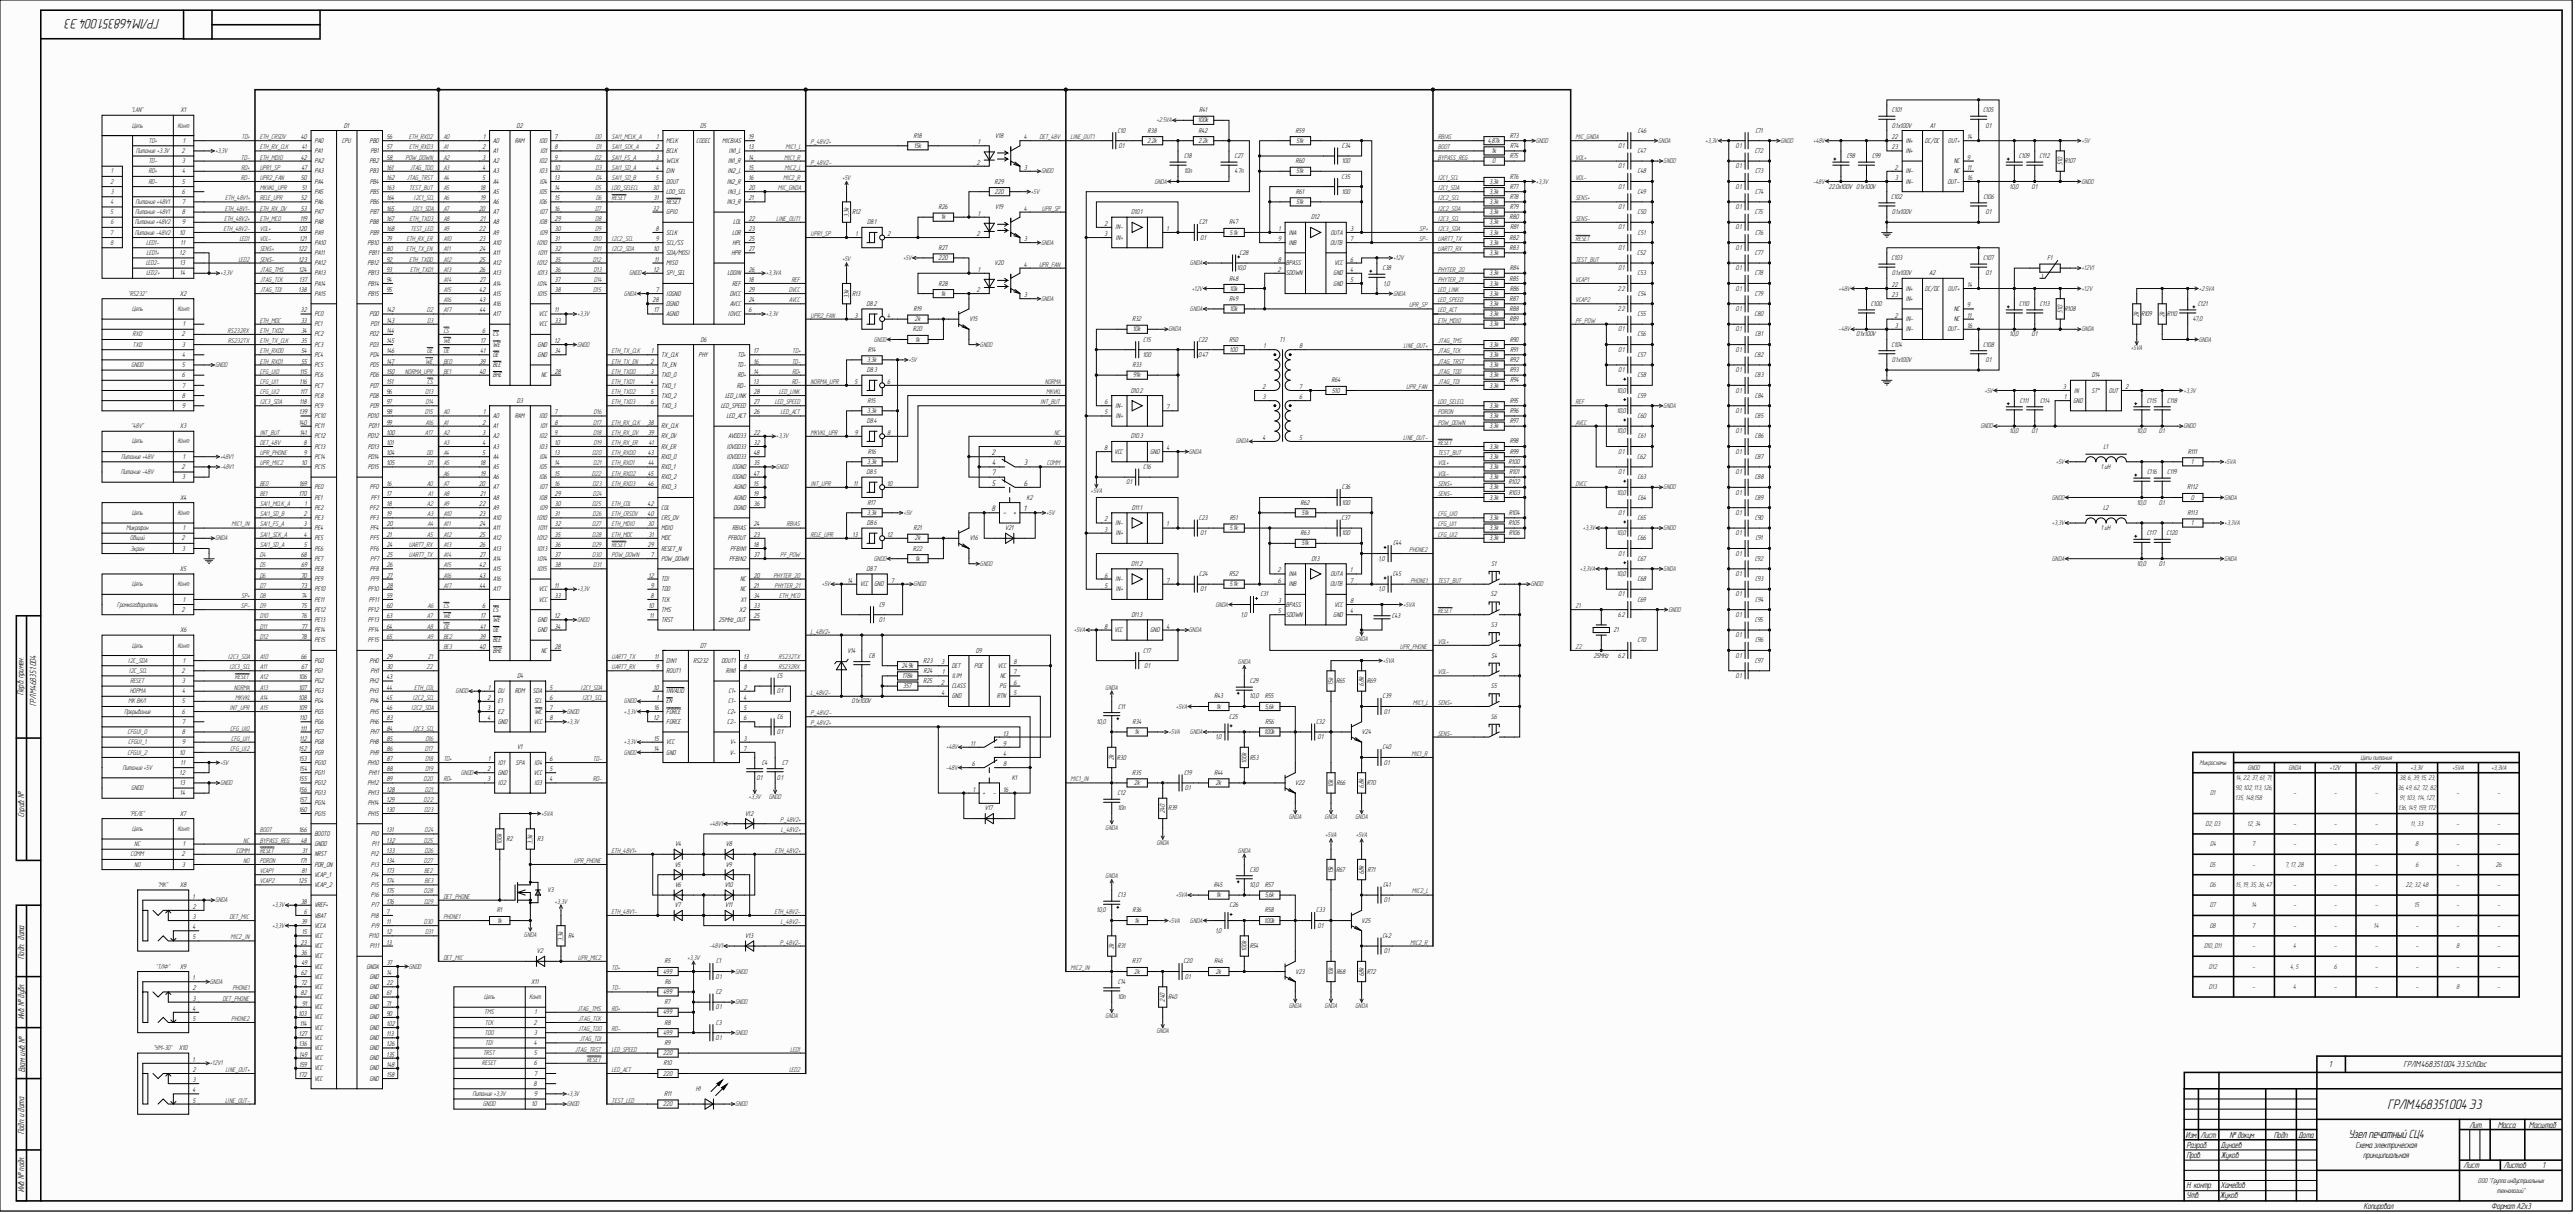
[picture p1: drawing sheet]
<svg xmlns="http://www.w3.org/2000/svg" width="1260mm" height="594mm" viewBox="0 0 1260 594" stroke-linecap="round" stroke-linejoin="round" font-family="sans-serif">
<defs><g id="words">
<g font-size="6.8" fill="#010101">
<text x="78" y="9" transform="rotate(-180 78 9)">ГРЛМ.468351.004 Э3</text>
<text x="1169" y="543">ГРЛМ.468351.004 Э3</text>
</g>
<text font-size="5.8" fill="#010101" x="1150" y="557">Узелпечатный СЦ4</text>
<g font-size="4.3" fill="#010101">
<text x="12" y="340" transform="rotate(-90 12 340)">Перв. примен.</text>
<text x="18" y="346" transform="rotate(-90 18 346)">ГРЛМ.468351.004</text>
<text x="12" y="400" transform="rotate(-90 12 400)">Справ. №</text>
<text x="12" y="469" transform="rotate(-90 12 469)">Подп. дата</text>
<text x="12" y="499" transform="rotate(-90 12 499)">Инв. №дубл.</text>
<text x="12" y="525" transform="rotate(-90 12 525)">Взам. инв. №</text>
<text x="1140" y="522">1</text>
<text x="1177" y="522">ГРЛМ.468351.004 Э3.SchDoc</text>
<text x="1209" y="552">Лит.</text>
<text x="1223" y="552">Масса</text>
<text x="1238" y="552">Масштаб</text>
<text x="12" y="555" transform="rotate(-90 12 555)">Подп. и дата</text>
<text x="1070" y="557">Изм.</text>
<text x="1077" y="557">Лист</text>
<text x="1091" y="557">№докум.</text>
<text x="1113" y="557">Подп.</text>
<text x="1125" y="557">Дата</text>
<text x="1070" y="562">Разраб.</text>
<text x="1087" y="562">Дунаев</text>
<text x="1153" y="562">Схема электрическая</text>
<text x="1070" y="567">Пров.</text>
<text x="1087" y="567">Жуков</text>
<text x="1157" y="567">принципиальная</text>
<text x="1206" y="572">Лист</text>
<text x="1226" y="572">Листов</text>
<text x="1245" y="572">1</text>
<text x="1070" y="582">Н. контр.</text>
<text x="1087" y="581">Хамедов</text>
<text x="12" y="584" transform="rotate(-90 12 584)">Инв. №подл.</text>
<text x="1070" y="586">Утв.</text>
<text x="1087" y="586">Жуков</text>
<text x="1157" y="591">Копировал</text>
<text x="1220" y="591">Формат А2х3</text>
</g>
<g font-size="3.9">
<text x="486" y="223">2</text>
<text x="486" y="228">4</text>
<text x="501" y="228">3</text>
<text x="486" y="233">7</text>
<text x="486" y="238">5</text>
<text x="501" y="238">6</text>
<text x="486" y="250">8</text>
<text x="501" y="250">1</text>
<text x="491" y="252">-</text>
<text x="496" y="252">+</text>
</g>
<g font-size="3.4" fill="#1c1c1c">
<text x="64" y="55">&quot;LAN&quot;</text>
<text x="65" y="62">Цепь</text>
<text x="87" y="62">Конт</text>
<text x="73" y="70">TD+</text>
<text x="67" y="75">Питание +3.3V</text>
<text x="73" y="80">TD-</text>
<text x="54" y="90">2</text>
<text x="54" y="85">1</text>
<text x="73" y="90">RD-</text>
<text x="73" y="85">RD+</text>
<text x="54" y="95">3</text>
<text x="54" y="100">4</text>
<text x="67" y="100">Питание +48V1</text>
<text x="54" y="105">5</text>
<text x="66" y="105">Питание -48V1</text>
<text x="54" y="110">6</text>
<text x="66" y="110">Питание +48V2</text>
<text x="54" y="115">7</text>
<text x="54" y="120">8</text>
<text x="66" y="115">Питание -48V2</text>
<text x="72" y="120">LED1-</text>
<text x="72" y="125">LED1+</text>
<text x="72" y="130">LED2-</text>
<text x="72" y="135">LED2+</text>
<text x="63" y="145">&quot;RS232&quot;</text>
<text x="65" y="152">Цепь</text>
<text x="87" y="152">Конт</text>
<text x="65" y="165">RXD</text>
<text x="65" y="170">TXD</text>
<text x="64" y="180">GNDD</text>
<text x="64" y="210">&quot;48V&quot;</text>
<text x="65" y="217">Цепь</text>
<text x="87" y="217">Конт</text>
<text x="59" y="225">Питание +48V</text>
<text x="59" y="232">Питание -48V</text>
<text x="65" y="252">Цепь</text>
<text x="87" y="252">Конт</text>
<text x="62" y="259">Микрофон</text>
<text x="64" y="264">Общий</text>
<text x="64" y="269">Экран</text>
<text x="65" y="287">Цепь</text>
<text x="87" y="287">Конт</text>
<text x="57" y="297">Громкоговоритель</text>
<text x="65" y="317">Цепь</text>
<text x="87" y="317">Конт</text>
<text x="63" y="324">I2C_SDA</text>
<text x="63" y="329">I2C_SCL</text>
<text x="64" y="334">RESET</text>
<text x="64" y="339">НОРМА</text>
<text x="63" y="344">МКВКЛ</text>
<text x="61" y="349">Прерывание</text>
<text x="63" y="359">CFGUI_0</text>
<text x="63" y="364">CFGUI_1</text>
<text x="63" y="369">CFGUI_2</text>
<text x="1156" y="372">Цепи питания</text>
<text x="60" y="377">Питание +5V</text>
<text x="1077" y="374">Микросхемы</text>
<text x="1100" y="377">GNDD</text>
<text x="1120" y="377">GNDA</text>
<text x="1141" y="377">+12V</text>
<text x="1161" y="377">+5V</text>
<text x="1180" y="377">+3,3V</text>
<text x="1201" y="377">+5VA</text>
<text x="1220" y="377">+3,3VA</text>
<text x="1095" y="382">14, 22, 37, 61, 71,</text>
<text x="1175" y="382">38, 6, 39, 15, 23,</text>
<text x="64" y="387">GNDD</text>
<text x="1082" y="389">D1</text>
<text x="1094" y="387">90, 102, 113, 126,</text>
<text x="1123" y="389">-</text>
<text x="1143" y="389">-</text>
<text x="1163" y="389">-</text>
<text x="1174" y="387">36, 49, 62, 72, 82,</text>
<text x="1202" y="389">-</text>
<text x="1223" y="389">-</text>
<text x="1094" y="392">135, 148,158</text>
<text x="1175" y="392">91, 103, 114, 127,</text>
<text x="63" y="399">&quot;РЕЛЕ&quot;</text>
<text x="1174" y="397">136, 149, 159, 172</text>
<text x="65" y="407">Цепь</text>
<text x="87" y="407">Конт</text>
<text x="1080" y="404">D2, D3</text>
<text x="1100" y="404">12, 34</text>
<text x="1123" y="404">-</text>
<text x="1143" y="404">-</text>
<text x="1163" y="404">-</text>
<text x="1180" y="404">11, 33</text>
<text x="1202" y="404">-</text>
<text x="1223" y="404">-</text>
<text x="64" y="419">COMM</text>
<text x="66" y="414">NC</text>
<text x="1082" y="414">D4</text>
<text x="1103" y="414">7</text>
<text x="1123" y="414">-</text>
<text x="1143" y="414">-</text>
<text x="1163" y="414">-</text>
<text x="1182" y="414">8</text>
<text x="1202" y="414">-</text>
<text x="1223" y="414">-</text>
<text x="66" y="424">NO</text>
<text x="1082" y="424">D5</text>
<text x="1103" y="424">-</text>
<text x="1119" y="424">7, 17, 28</text>
<text x="1143" y="424">-</text>
<text x="1163" y="424">-</text>
<text x="1183" y="424">6</text>
<text x="1202" y="424">-</text>
<text x="1222" y="424">26</text>
<text x="77" y="434">&quot;МК&quot;</text>
<text x="1082" y="434">D6</text>
<text x="1094" y="434">15, 19, 35, 36, 47</text>
<text x="1123" y="434">-</text>
<text x="1143" y="434">-</text>
<text x="1163" y="434">-</text>
<text x="1178" y="434">22, 32, 48</text>
<text x="1202" y="434">-</text>
<text x="1223" y="434">-</text>
<text x="1082" y="444">D7</text>
<text x="1102" y="444">14</text>
<text x="1123" y="444">-</text>
<text x="1143" y="444">-</text>
<text x="1163" y="444">-</text>
<text x="1182" y="444">15</text>
<text x="1202" y="444">-</text>
<text x="1223" y="444">-</text>
<text x="1082" y="454">D8</text>
<text x="1103" y="454">7</text>
<text x="1123" y="454">-</text>
<text x="1143" y="454">-</text>
<text x="1162" y="454">14</text>
<text x="1183" y="454">-</text>
<text x="1202" y="454">-</text>
<text x="1223" y="454">-</text>
<text x="1079" y="464">D10, D11</text>
<text x="1103" y="464">-</text>
<text x="1123" y="464">4</text>
<text x="1143" y="464">-</text>
<text x="1163" y="464">-</text>
<text x="1183" y="464">-</text>
<text x="1202" y="464">8</text>
<text x="1223" y="464">-</text>
<text x="76" y="474">&quot;ТЛФ&quot;</text>
<text x="1081" y="474">D12</text>
<text x="1103" y="474">-</text>
<text x="1121" y="474">4, 5</text>
<text x="1143" y="474">6</text>
<text x="1163" y="474">-</text>
<text x="1183" y="474">-</text>
<text x="1202" y="474">-</text>
<text x="1223" y="474">-</text>
<text x="1081" y="484">D13</text>
<text x="1103" y="484">-</text>
<text x="1123" y="484">4</text>
<text x="1143" y="484">-</text>
<text x="1163" y="484">-</text>
<text x="1183" y="484">-</text>
<text x="1202" y="484">8</text>
<text x="1223" y="484">-</text>
<text x="237" y="489">Цепь</text>
<text x="259" y="489">Конт</text>
<text x="237" y="496">TMS</text>
<text x="237" y="501">TCK</text>
<text x="237" y="506">TDO</text>
<text x="75" y="514">&quot;УМ-30&quot;</text>
<text x="238" y="511">TDI</text>
<text x="236" y="521">RESET</text>
<text x="237" y="516">TRST</text>
<text x="231" y="536">Питание +3,3V</text>
<text x="237" y="541">GNDD</text>
</g>
<g font-size="3.4">
<text x="89" y="55">X1</text>
<text x="586" y="60">100k</text>
<text x="587" y="55">R41</text>
<text x="926" y="55">C101</text>
<text x="971" y="55">C105</text>
<text x="168" y="62">D1</text>
<text x="253" y="62">D2</text>
<text x="343" y="62">D5</text>
<text x="547" y="65">C10</text>
<text x="562" y="65">R38</text>
<text x="587" y="65">R42</text>
<text x="634" y="65">R59</text>
<text x="802" y="65">C46</text>
<text x="859" y="65">C71</text>
<text x="926" y="62">0.1х100V</text>
<text x="945" y="62">A1</text>
<text x="972" y="62">0.1</text>
<text x="90" y="70">1</text>
<text x="147" y="68">40</text>
<text x="154" y="70">PA0</text>
<text x="167" y="70">CPU</text>
<text x="181" y="70">PB0</text>
<text x="189" y="68">56</text>
<text x="237" y="68">1</text>
<text x="241" y="70">A0</text>
<text x="252" y="70">RAM</text>
<text x="264" y="70">IO0</text>
<text x="272" y="68">7</text>
<text x="322" y="68">1</text>
<text x="326" y="70">MCLK</text>
<text x="354" y="70">MICBIAS</text>
<text x="366" y="68">19</text>
<text x="447" y="67">R18</text>
<text x="479" y="71">1</text>
<text x="487" y="67">V18</text>
<text x="501" y="68">4</text>
<text x="562" y="70">2.2k</text>
<text x="587" y="70">2.2k</text>
<text x="635" y="70">51k</text>
<text x="728" y="70">4,87k</text>
<text x="739" y="67">R73</text>
<text x="926" y="68">22</text>
<text x="933" y="70">IN+</text>
<text x="942" y="70">DC/DC</text>
<text x="954" y="70">OUT+</text>
<text x="963" y="68">14</text>
<text x="89" y="75">2</text>
<text x="148" y="73">41</text>
<text x="154" y="75">PA1</text>
<text x="182" y="75">PB1</text>
<text x="189" y="73">57</text>
<text x="236" y="73">2</text>
<text x="241" y="75">A1</text>
<text x="265" y="75">IO1</text>
<text x="272" y="73">8</text>
<text x="321" y="73">2</text>
<text x="326" y="75">BCLK</text>
<text x="357" y="75">IN1_L</text>
<text x="366" y="73">13</text>
<text x="447" y="72">15k</text>
<text x="548" y="72">0.1</text>
<text x="580" y="77">C18</text>
<text x="604" y="77">C27</text>
<text x="657" y="72">C34</text>
<text x="730" y="75">1k</text>
<text x="739" y="77">R75</text>
<text x="739" y="72">R74</text>
<text x="792" y="72">0.1</text>
<text x="802" y="75">C47</text>
<text x="850" y="72">0.1</text>
<text x="859" y="75">C72</text>
<text x="904" y="77">C98</text>
<text x="917" y="77">C99</text>
<text x="926" y="73">23</text>
<text x="933" y="75">IN+</text>
<text x="988" y="77">C109</text>
<text x="999" y="77">C112</text>
<text x="89" y="80">3</text>
<text x="147" y="78">42</text>
<text x="148" y="83">47</text>
<text x="154" y="80">PA2</text>
<text x="181" y="80">PB2</text>
<text x="189" y="78">58</text>
<text x="189" y="83">161</text>
<text x="236" y="78">3</text>
<text x="236" y="83">4</text>
<text x="241" y="80">A2</text>
<text x="264" y="80">IO2</text>
<text x="272" y="78">9</text>
<text x="272" y="83">10</text>
<text x="321" y="78">3</text>
<text x="321" y="83">4</text>
<text x="326" y="80">WCLK</text>
<text x="356" y="80">IN1_R</text>
<text x="366" y="78">14</text>
<text x="366" y="83">15</text>
<text x="478" y="81">2</text>
<text x="501" y="83">3</text>
<text x="634" y="80">R60</text>
<text x="657" y="80">100</text>
<text x="731" y="80">0</text>
<text x="792" y="82">0.1</text>
<text x="850" y="82">0.1</text>
<text x="928" y="83">2</text>
<text x="957" y="80">NC</text>
<text x="963" y="78">9</text>
<text x="963" y="83">11</text>
<text x="1010" y="81" transform="rotate(-90 1010 81)">510</text>
<text x="1011" y="80">R107</text>
<text x="89" y="90">5</text>
<text x="89" y="85">4</text>
<text x="147" y="88">50</text>
<text x="154" y="85">PA3</text>
<text x="154" y="90">PA4</text>
<text x="181" y="85">PB3</text>
<text x="181" y="90">PB4</text>
<text x="189" y="88">162</text>
<text x="236" y="88">5</text>
<text x="241" y="85">A3</text>
<text x="241" y="90">A4</text>
<text x="264" y="85">IO3</text>
<text x="264" y="90">IO4</text>
<text x="272" y="88">13</text>
<text x="321" y="88">5</text>
<text x="326" y="85">DIN</text>
<text x="326" y="90">DOUT</text>
<text x="356" y="90">IN2_R</text>
<text x="356" y="85">IN2_L</text>
<text x="366" y="88">16</text>
<text x="487" y="90">R29</text>
<text x="580" y="85">10n</text>
<text x="604" y="85">4.7n</text>
<text x="635" y="85">51k</text>
<text x="657" y="87">C35</text>
<text x="729" y="90">3,3k</text>
<text x="739" y="87">R76</text>
<text x="802" y="85">C48</text>
<text x="859" y="85">C73</text>
<text x="928" y="88">3</text>
<text x="933" y="85">IN-</text>
<text x="933" y="90">IN-</text>
<text x="953" y="90">OUT-</text>
<text x="957" y="85">NC</text>
<text x="963" y="88">16</text>
<text x="89" y="95">6</text>
<text x="148" y="93">51</text>
<text x="154" y="95">PA5</text>
<text x="181" y="95">PB5</text>
<text x="189" y="93">163</text>
<text x="235" y="93">18</text>
<text x="241" y="95">A5</text>
<text x="264" y="95">IO5</text>
<text x="272" y="93">14</text>
<text x="320" y="93">30</text>
<text x="326" y="95">LDO_SEL</text>
<text x="356" y="95">IN3_L</text>
<text x="366" y="93">20</text>
<text x="487" y="95">220</text>
<text x="635" y="95">R61</text>
<text x="657" y="95">100</text>
<text x="729" y="95">3,3k</text>
<text x="739" y="92">R77</text>
<text x="792" y="92">0.1</text>
<text x="802" y="95">C49</text>
<text x="850" y="92">0.1</text>
<text x="859" y="95">C74</text>
<text x="895" y="92">22.0x100V 0.1х100V</text>
<text x="984" y="92">10,0</text>
<text x="995" y="92">0.1</text>
<text x="89" y="100">7</text>
<text x="147" y="98">52</text>
<text x="154" y="100">PA6</text>
<text x="181" y="100">PB6</text>
<text x="189" y="98">164</text>
<text x="235" y="98">19</text>
<text x="241" y="100">A6</text>
<text x="264" y="100">IO6</text>
<text x="272" y="98">15</text>
<text x="320" y="98">31</text>
<text x="326" y="100">RESET</text>
<text x="356" y="100">IN3_R</text>
<text x="366" y="98">21</text>
<text x="635" y="100">51k</text>
<text x="729" y="100">3,3k</text>
<text x="739" y="97">R78</text>
<text x="926" y="97">C102</text>
<text x="971" y="97">C106</text>
<text x="89" y="105">8</text>
<text x="147" y="103">53</text>
<text x="154" y="105">PA7</text>
<text x="181" y="105">PB7</text>
<text x="189" y="103">165</text>
<text x="235" y="103">20</text>
<text x="241" y="105">A7</text>
<text x="264" y="105">IO7</text>
<text x="272" y="103">16</text>
<text x="320" y="103">32</text>
<text x="326" y="105">GPIO</text>
<text x="415" y="106" transform="rotate(-90 415 106)">3,3k</text>
<text x="417" y="105">R12</text>
<text x="460" y="102">R26</text>
<text x="461" y="107">1k</text>
<text x="479" y="106">1</text>
<text x="487" y="102">V19</text>
<text x="501" y="103">4</text>
<text x="554" y="105">D10.1</text>
<text x="642" y="107">D12</text>
<text x="729" y="105">3,3k</text>
<text x="739" y="107">R80</text>
<text x="739" y="102">R79</text>
<text x="792" y="102">0.1</text>
<text x="802" y="105">C50</text>
<text x="850" y="102">0.1</text>
<text x="859" y="105">C75</text>
<text x="926" y="105">0.1х100V</text>
<text x="972" y="105">0.1</text>
<text x="89" y="110">9</text>
<text x="146" y="113">120</text>
<text x="147" y="108">119</text>
<text x="154" y="110">PA8</text>
<text x="181" y="110">PB8</text>
<text x="189" y="108">167</text>
<text x="189" y="113">168</text>
<text x="235" y="113">22</text>
<text x="235" y="108">21</text>
<text x="241" y="110">A8</text>
<text x="264" y="110">IO8</text>
<text x="272" y="108">29</text>
<text x="272" y="113">30</text>
<text x="321" y="113">8</text>
<text x="359" y="110">LOL</text>
<text x="366" y="108">22</text>
<text x="366" y="113">23</text>
<text x="425" y="110">D8.1</text>
<text x="541" y="110">2</text>
<text x="546" y="112">IN-</text>
<text x="571" y="113">1</text>
<text x="587" y="110">C21</text>
<text x="602" y="110">R47</text>
<text x="626" y="113">1</text>
<text x="661" y="113">3</text>
<text x="729" y="110">3,3k</text>
<text x="739" y="112">R81</text>
<text x="792" y="112">0.1</text>
<text x="850" y="112">0.1</text>
<text x="88" y="115">10</text>
<text x="89" y="120">11</text>
<text x="147" y="118">121</text>
<text x="154" y="115">PA9</text>
<text x="154" y="120">PA10</text>
<text x="180" y="120">PB10</text>
<text x="181" y="115">PB9</text>
<text x="189" y="118">79</text>
<text x="235" y="118">23</text>
<text x="241" y="115">A9</text>
<text x="241" y="120">A10</text>
<text x="263" y="120">IO10</text>
<text x="264" y="115">IO9</text>
<text x="272" y="118">31</text>
<text x="321" y="118">9</text>
<text x="326" y="115">SCLK</text>
<text x="326" y="120">SCL/SS</text>
<text x="359" y="115">LOR</text>
<text x="359" y="120">HPL</text>
<text x="366" y="118">25</text>
<text x="419" y="115">1</text>
<text x="434" y="115">2</text>
<text x="478" y="115">2</text>
<text x="501" y="118">3</text>
<text x="541" y="115">3</text>
<text x="546" y="117">IN+</text>
<text x="588" y="117">0.1</text>
<text x="602" y="115">5.1k</text>
<text x="626" y="118">9</text>
<text x="631" y="120">INB</text>
<text x="631" y="115">INA</text>
<text x="651" y="120">OUTB</text>
<text x="651" y="115">OUTA</text>
<text x="661" y="118">7</text>
<text x="729" y="115">3,3k</text>
<text x="729" y="120">3,3k</text>
<text x="739" y="117">R82</text>
<text x="802" y="115">C51</text>
<text x="859" y="115">C76</text>
<text x="88" y="125">12</text>
<text x="146" y="123">122</text>
<text x="154" y="125">PA11</text>
<text x="181" y="125">PB11</text>
<text x="189" y="123">80</text>
<text x="235" y="123">24</text>
<text x="241" y="125">A11</text>
<text x="264" y="125">IO11</text>
<text x="272" y="123">32</text>
<text x="320" y="123">10</text>
<text x="326" y="125">SDA/MOSI</text>
<text x="358" y="125">HPR</text>
<text x="366" y="123">27</text>
<text x="460" y="122">R27</text>
<text x="607" y="125">C28</text>
<text x="729" y="125">3,3k</text>
<text x="739" y="122">R83</text>
<text x="792" y="122">0.1</text>
<text x="802" y="125">C52</text>
<text x="850" y="122">0.1</text>
<text x="859" y="125">C77</text>
<text x="88" y="130">13</text>
<text x="146" y="128">123</text>
<text x="154" y="130">PA12</text>
<text x="180" y="130">PB12</text>
<text x="189" y="128">92</text>
<text x="235" y="128">25</text>
<text x="241" y="130">A12</text>
<text x="263" y="130">IO12</text>
<text x="272" y="128">35</text>
<text x="320" y="128">11</text>
<text x="326" y="130">MISO</text>
<text x="459" y="127">220</text>
<text x="487" y="130">V20</text>
<text x="501" y="130">4</text>
<text x="626" y="128">8</text>
<text x="630" y="130">BPASS</text>
<text x="653" y="130">VCC</text>
<text x="661" y="128">6</text>
<text x="926" y="127">C103</text>
<text x="971" y="127">C107</text>
<text x="1002" y="127">F1</text>
<text x="88" y="135">14</text>
<text x="146" y="133">124</text>
<text x="147" y="138">137</text>
<text x="154" y="135">PA13</text>
<text x="180" y="135">PB13</text>
<text x="189" y="133">93</text>
<text x="189" y="138">94</text>
<text x="235" y="133">26</text>
<text x="235" y="138">27</text>
<text x="241" y="135">A13</text>
<text x="263" y="135">IO13</text>
<text x="272" y="133">36</text>
<text x="272" y="138">37</text>
<text x="320" y="133">12</text>
<text x="326" y="135">SPI_SEL</text>
<text x="356" y="135">LDOIN</text>
<text x="366" y="138">18</text>
<text x="366" y="133">26</text>
<text x="479" y="133">1</text>
<text x="602" y="137">R48</text>
<text x="606" y="132">10,0</text>
<text x="626" y="133">2</text>
<text x="630" y="135">SDOWN</text>
<text x="653" y="135">GND</text>
<text x="661" y="133">4</text>
<text x="661" y="138">5</text>
<text x="677" y="132">C38</text>
<text x="729" y="135">3,3k</text>
<text x="739" y="137">R85</text>
<text x="739" y="132">R84</text>
<text x="792" y="132">0.1</text>
<text x="802" y="135">C53</text>
<text x="850" y="132">0.1</text>
<text x="859" y="135">C78</text>
<text x="926" y="135">0.1х100V</text>
<text x="945" y="135">A2</text>
<text x="972" y="135">0.1</text>
<text x="146" y="143">138</text>
<text x="154" y="140">PA14</text>
<text x="180" y="140">PB14</text>
<text x="189" y="143">95</text>
<text x="235" y="143">42</text>
<text x="241" y="140">A14</text>
<text x="263" y="140">IO14</text>
<text x="272" y="143">38</text>
<text x="321" y="143">7</text>
<text x="359" y="140">REF</text>
<text x="366" y="143">29</text>
<text x="460" y="140">R28</text>
<text x="478" y="143">2</text>
<text x="602" y="142">10k</text>
<text x="653" y="140">GND</text>
<text x="677" y="140">1,0</text>
<text x="729" y="140">3,3k</text>
<text x="739" y="142">R86</text>
<text x="792" y="142">2.2</text>
<text x="850" y="142">0.1</text>
<text x="926" y="140">22</text>
<text x="933" y="142">IN+</text>
<text x="942" y="142">DC/DC</text>
<text x="954" y="142">OUT+</text>
<text x="963" y="140">14</text>
<text x="88" y="145">X2</text>
<text x="154" y="145">PA15</text>
<text x="180" y="145">PB15</text>
<text x="235" y="148">43</text>
<text x="241" y="145">A15</text>
<text x="241" y="150">A16</text>
<text x="263" y="145">IO15</text>
<text x="319" y="148">28</text>
<text x="326" y="145">IOGND</text>
<text x="326" y="150">DGND</text>
<text x="357" y="150">AVCC</text>
<text x="357" y="145">DVCC</text>
<text x="366" y="148">24</text>
<text x="415" y="146" transform="rotate(-90 415 146)">3,3k</text>
<text x="417" y="145">R13</text>
<text x="424" y="150">D8.2</text>
<text x="461" y="145">1k</text>
<text x="501" y="145">3</text>
<text x="602" y="147">R49</text>
<text x="729" y="145">3,3k</text>
<text x="729" y="150">3,3k</text>
<text x="739" y="147">R87</text>
<text x="802" y="145">C54</text>
<text x="859" y="145">C79</text>
<text x="916" y="150">C100</text>
<text x="926" y="145">23</text>
<text x="933" y="147">IN+</text>
<text x="989" y="150">C110</text>
<text x="999" y="150">C113</text>
<text x="1076" y="150">C121</text>
<text x="147" y="153">32</text>
<text x="154" y="155">PC0</text>
<text x="181" y="155">PD0</text>
<text x="189" y="153">142</text>
<text x="235" y="153">44</text>
<text x="241" y="155">A17</text>
<text x="264" y="155">VCC</text>
<text x="272" y="153">11</text>
<text x="320" y="153">17</text>
<text x="326" y="155">AGND</text>
<text x="357" y="155">IOVCC</text>
<text x="366" y="153">6</text>
<text x="418" y="155">3</text>
<text x="434" y="155">4</text>
<text x="447" y="152">R19</text>
<text x="602" y="152">10k</text>
<text x="729" y="155">3,3k</text>
<text x="739" y="152">R88</text>
<text x="792" y="152">2.2</text>
<text x="802" y="155">C55</text>
<text x="850" y="152">0.1</text>
<text x="859" y="155">C80</text>
<text x="928" y="155">2</text>
<text x="957" y="152">NC</text>
<text x="963" y="150">9</text>
<text x="963" y="155">11</text>
<text x="1010" y="153" transform="rotate(-90 1010 153)">510</text>
<text x="1011" y="152">R108</text>
<text x="1047" y="155" transform="rotate(-90 1047 155)">2k</text>
<text x="1048" y="155">R109</text>
<text x="1059" y="155" transform="rotate(-90 1059 155)">2k</text>
<text x="1061" y="155">R110</text>
<text x="90" y="160">1</text>
<text x="147" y="158">33</text>
<text x="154" y="160">PC1</text>
<text x="182" y="160">PD1</text>
<text x="189" y="158">143</text>
<text x="264" y="160">VCC</text>
<text x="272" y="158">33</text>
<text x="448" y="157">2k</text>
<text x="475" y="157">V15</text>
<text x="554" y="157">R32</text>
<text x="729" y="160">3,3k</text>
<text x="739" y="157">R89</text>
<text x="928" y="160">3</text>
<text x="933" y="157">IN-</text>
<text x="957" y="157">NC</text>
<text x="963" y="160">16</text>
<text x="1074" y="157">47,0</text>
<text x="89" y="165">2</text>
<text x="147" y="168">35</text>
<text x="148" y="163">34</text>
<text x="154" y="165">PC2</text>
<text x="181" y="165">PD2</text>
<text x="189" y="163">144</text>
<text x="189" y="168">145</text>
<text x="235" y="168">17</text>
<text x="236" y="163">6</text>
<text x="241" y="165">CS</text>
<text x="272" y="168">12</text>
<text x="343" y="167">D6</text>
<text x="447" y="162">R20</text>
<text x="448" y="167">1k</text>
<text x="555" y="162">10k</text>
<text x="560" y="167">C15</text>
<text x="587" y="167">C22</text>
<text x="602" y="167">R50</text>
<text x="627" y="167">T1</text>
<text x="739" y="167">R90</text>
<text x="792" y="162">0.1</text>
<text x="802" y="165">C56</text>
<text x="850" y="162">0.1</text>
<text x="859" y="165">C81</text>
<text x="909" y="165">0.1х100V</text>
<text x="933" y="162">IN-</text>
<text x="953" y="162">OUT-</text>
<text x="984" y="165">10,0</text>
<text x="995" y="165">0.1</text>
<text x="89" y="170">3</text>
<text x="148" y="173">54</text>
<text x="154" y="170">PC3</text>
<text x="181" y="170">PD3</text>
<text x="189" y="173">146</text>
<text x="235" y="173">41</text>
<text x="241" y="170">WE</text>
<text x="263" y="170">GND</text>
<text x="272" y="173">34</text>
<text x="319" y="173">1</text>
<text x="369" y="173">17</text>
<text x="425" y="172">R14</text>
<text x="602" y="172">100</text>
<text x="619" y="170">1</text>
<text x="636" y="170">8</text>
<text x="729" y="170">3,3k</text>
<text x="739" y="172">R91</text>
<text x="792" y="172">0.1</text>
<text x="850" y="172">0.1</text>
<text x="926" y="170">C104</text>
<text x="971" y="170">C108</text>
<text x="89" y="180">5</text>
<text x="89" y="175">4</text>
<text x="148" y="178">55</text>
<text x="154" y="175">PC4</text>
<text x="154" y="180">PC5</text>
<text x="181" y="180">PD5</text>
<text x="181" y="175">PD4</text>
<text x="189" y="178">147</text>
<text x="235" y="178">39</text>
<text x="241" y="180">BLE</text>
<text x="241" y="175">OE</text>
<text x="263" y="175">GND</text>
<text x="318" y="178">2</text>
<text x="324" y="175">TX_CLK</text>
<text x="324" y="180">TX_EN</text>
<text x="342" y="175">PHY</text>
<text x="361" y="180">TD-</text>
<text x="361" y="175">TD+</text>
<text x="369" y="178">16</text>
<text x="425" y="177">3,3k</text>
<text x="554" y="180">R33</text>
<text x="560" y="175">100</text>
<text x="587" y="175">0.47</text>
<text x="729" y="175">3,3k</text>
<text x="729" y="180">3,3k</text>
<text x="739" y="177">R92</text>
<text x="802" y="175">C57</text>
<text x="859" y="175">C82</text>
<text x="926" y="177">0.1х100V</text>
<text x="972" y="177">0.1</text>
<text x="89" y="185">6</text>
<text x="147" y="183">115</text>
<text x="154" y="185">PC6</text>
<text x="181" y="185">PD6</text>
<text x="189" y="183">150</text>
<text x="235" y="183">40</text>
<text x="241" y="185">BHE</text>
<text x="265" y="185">NC</text>
<text x="272" y="183">28</text>
<text x="319" y="183">3</text>
<text x="324" y="185">TXD_0</text>
<text x="361" y="185">RD+</text>
<text x="369" y="183">14</text>
<text x="424" y="182">D8.3</text>
<text x="555" y="185">91k</text>
<text x="729" y="185">3,3k</text>
<text x="739" y="182">R93</text>
<text x="792" y="182">0.1</text>
<text x="802" y="185">C58</text>
<text x="850" y="182">0.1</text>
<text x="859" y="185">C83</text>
<text x="1024" y="185">D14</text>
<text x="89" y="190">7</text>
<text x="147" y="188">116</text>
<text x="154" y="190">PC7</text>
<text x="181" y="190">PD7</text>
<text x="189" y="188">151</text>
<text x="319" y="188">4</text>
<text x="324" y="190">TXD_1</text>
<text x="361" y="190">RD-</text>
<text x="369" y="188">13</text>
<text x="418" y="188">5</text>
<text x="434" y="188">6</text>
<text x="618" y="190">2</text>
<text x="636" y="190">7</text>
<text x="652" y="187">R64</text>
<text x="729" y="190">3,3k</text>
<text x="739" y="187">R94</text>
<text x="1010" y="190">3</text>
<text x="1041" y="190">2</text>
<text x="89" y="195">8</text>
<text x="147" y="198">118</text>
<text x="147" y="193">117</text>
<text x="154" y="195">PC8</text>
<text x="181" y="195">PD8</text>
<text x="189" y="193">96</text>
<text x="189" y="198">97</text>
<text x="253" y="197">D3</text>
<text x="319" y="193">5</text>
<text x="319" y="198">6</text>
<text x="324" y="195">TXD_2</text>
<text x="355" y="195">LED_LINK</text>
<text x="369" y="193">28</text>
<text x="369" y="198">27</text>
<text x="425" y="197">R15</text>
<text x="541" y="198">6</text>
<text x="554" y="192">D10.2</text>
<text x="618" y="195">3</text>
<text x="636" y="195">6</text>
<text x="652" y="192">510</text>
<text x="739" y="197">R95</text>
<text x="792" y="192">10,0</text>
<text x="802" y="195">C59</text>
<text x="850" y="192">0.1</text>
<text x="859" y="195">C84</text>
<text x="989" y="197">C111</text>
<text x="999" y="197">C114</text>
<text x="1011" y="195">1</text>
<text x="1015" y="197">GND</text>
<text x="1015" y="192">IN</text>
<text x="1024" y="192">ST*</text>
<text x="1032" y="192">OUT</text>
<text x="1051" y="197">C115</text>
<text x="1061" y="197">C118</text>
<text x="89" y="200">9</text>
<text x="147" y="203">139</text>
<text x="154" y="200">PC9</text>
<text x="181" y="200">PD9</text>
<text x="189" y="203">98</text>
<text x="237" y="203">1</text>
<text x="272" y="203">7</text>
<text x="324" y="200">TXD_3</text>
<text x="353" y="200">LED_SPEED</text>
<text x="369" y="203">26</text>
<text x="425" y="202">3,3k</text>
<text x="541" y="203">5</text>
<text x="546" y="200">IN-</text>
<text x="571" y="200">7</text>
<text x="729" y="200">3,3k</text>
<text x="739" y="202">R96</text>
<text x="792" y="202">10,0</text>
<text x="850" y="202">0.1</text>
<text x="88" y="210">X3</text>
<text x="146" y="208">140</text>
<text x="154" y="205">PC10</text>
<text x="154" y="210">PC11</text>
<text x="180" y="205">PD10</text>
<text x="181" y="210">PD11</text>
<text x="189" y="208">99</text>
<text x="236" y="208">2</text>
<text x="241" y="205">A0</text>
<text x="241" y="210">A1</text>
<text x="252" y="205">RAM</text>
<text x="264" y="205">IO0</text>
<text x="265" y="210">IO1</text>
<text x="272" y="208">8</text>
<text x="317" y="208">38</text>
<text x="324" y="210">RX_CLK</text>
<text x="356" y="205">LED_ACT</text>
<text x="425" y="207">D8.4</text>
<text x="546" y="205">IN+</text>
<text x="729" y="205">3,3k</text>
<text x="729" y="210">3,3k</text>
<text x="739" y="207">R97</text>
<text x="802" y="205">C60</text>
<text x="859" y="205">C85</text>
<text x="147" y="213">141</text>
<text x="154" y="215">PC12</text>
<text x="180" y="215">PD12</text>
<text x="189" y="213">100</text>
<text x="236" y="213">3</text>
<text x="241" y="215">A2</text>
<text x="264" y="215">IO2</text>
<text x="272" y="213">9</text>
<text x="317" y="213">39</text>
<text x="324" y="215">RX_DV</text>
<text x="357" y="215">AVDD33</text>
<text x="369" y="213">22</text>
<text x="419" y="213">9</text>
<text x="434" y="213">8</text>
<text x="554" y="215">D10.3</text>
<text x="618" y="215">4</text>
<text x="636" y="215">5</text>
<text x="792" y="212">10,0</text>
<text x="802" y="215">C61</text>
<text x="850" y="212">0.1</text>
<text x="859" y="215">C86</text>
<text x="984" y="212">10,0</text>
<text x="995" y="212">0.1</text>
<text x="1046" y="212">10,0</text>
<text x="1057" y="212">0.1</text>
<text x="149" y="218">8</text>
<text x="154" y="220">PC13</text>
<text x="180" y="220">PD13</text>
<text x="189" y="218">101</text>
<text x="236" y="218">4</text>
<text x="241" y="220">A3</text>
<text x="264" y="220">IO3</text>
<text x="272" y="218">10</text>
<text x="318" y="218">41</text>
<text x="324" y="220">RX_ER</text>
<text x="356" y="220">IOVDD33</text>
<text x="369" y="218">32</text>
<text x="541" y="220">8</text>
<text x="571" y="220">4</text>
<text x="729" y="220">3,3k</text>
<text x="739" y="217">R98</text>
<text x="1030" y="220">L1</text>
<text x="90" y="225">1</text>
<text x="148" y="228">10</text>
<text x="149" y="223">9</text>
<text x="154" y="225">PC14</text>
<text x="180" y="225">PD14</text>
<text x="189" y="223">104</text>
<text x="189" y="228">105</text>
<text x="235" y="228">18</text>
<text x="236" y="223">5</text>
<text x="241" y="225">A4</text>
<text x="264" y="225">IO4</text>
<text x="272" y="223">13</text>
<text x="272" y="228">14</text>
<text x="317" y="223">43</text>
<text x="317" y="228">44</text>
<text x="324" y="225">RXD_0</text>
<text x="356" y="225">IOVDD33</text>
<text x="369" y="223">48</text>
<text x="369" y="228">35</text>
<text x="425" y="227">3,3k</text>
<text x="425" y="222">R16</text>
<text x="546" y="222">VCC</text>
<text x="563" y="222">GND</text>
<text x="729" y="225">3,3k</text>
<text x="739" y="227">R100</text>
<text x="739" y="222">R99</text>
<text x="792" y="222">0.1</text>
<text x="802" y="225">C62</text>
<text x="850" y="222">0.1</text>
<text x="859" y="225">C87</text>
<text x="1071" y="222">R111</text>
<text x="1073" y="227">1</text>
<text x="89" y="230">2</text>
<text x="154" y="230">PC15</text>
<text x="180" y="230">PD15</text>
<text x="235" y="233">19</text>
<text x="241" y="230">A5</text>
<text x="264" y="230">IO5</text>
<text x="272" y="233">15</text>
<text x="317" y="233">45</text>
<text x="324" y="230">RXD_1</text>
<text x="358" y="230">IOGND</text>
<text x="369" y="233">47</text>
<text x="424" y="232">D8.5</text>
<text x="560" y="230">C16</text>
<text x="729" y="230">3,3k</text>
<text x="739" y="232">R101</text>
<text x="792" y="232">0.1</text>
<text x="850" y="232">0.1</text>
<text x="1029" y="230">1 uH</text>
<text x="1051" y="232">C116</text>
<text x="1061" y="232">C119</text>
<text x="89" y="234">3</text>
<text x="147" y="238">169</text>
<text x="154" y="239">PE0</text>
<text x="181" y="239">PF0</text>
<text x="189" y="238">16</text>
<text x="235" y="238">20</text>
<text x="241" y="234">A6</text>
<text x="241" y="239">A7</text>
<text x="264" y="234">IO6</text>
<text x="264" y="239">IO7</text>
<text x="272" y="238">16</text>
<text x="317" y="238">46</text>
<text x="324" y="234">RXD_2</text>
<text x="324" y="239">RXD_3</text>
<text x="358" y="234">IOGND</text>
<text x="359" y="239">AGND</text>
<text x="369" y="238">15</text>
<text x="418" y="238">11</text>
<text x="434" y="238">10</text>
<text x="551" y="237">0.1</text>
<text x="657" y="239">C36</text>
<text x="729" y="234">3,3k</text>
<text x="729" y="239">3,3k</text>
<text x="739" y="237">R102</text>
<text x="802" y="234">C63</text>
<text x="859" y="234">C88</text>
<text x="1071" y="239">R112</text>
<text x="88" y="244">X4</text>
<text x="147" y="243">170</text>
<text x="154" y="244">PE1</text>
<text x="182" y="244">PF1</text>
<text x="189" y="243">17</text>
<text x="235" y="243">21</text>
<text x="241" y="244">A8</text>
<text x="264" y="244">IO8</text>
<text x="272" y="243">29</text>
<text x="359" y="244">AGND</text>
<text x="369" y="243">19</text>
<text x="503" y="244">K2</text>
<text x="729" y="244">3,3k</text>
<text x="739" y="242">R103</text>
<text x="792" y="242">10,0</text>
<text x="802" y="244">C64</text>
<text x="850" y="242">0.1</text>
<text x="859" y="244">C89</text>
<text x="1073" y="244">0</text>
<text x="149" y="248">1</text>
<text x="154" y="249">PE2</text>
<text x="181" y="249">PF2</text>
<text x="189" y="248">18</text>
<text x="235" y="248">22</text>
<text x="241" y="249">A9</text>
<text x="264" y="249">IO9</text>
<text x="272" y="248">30</text>
<text x="317" y="248">42</text>
<text x="324" y="249">COL</text>
<text x="359" y="249">DGND</text>
<text x="369" y="248">36</text>
<text x="425" y="252">3,3k</text>
<text x="425" y="247">R17</text>
<text x="554" y="249">D11.1</text>
<text x="637" y="247">R62</text>
<text x="637" y="252">51k</text>
<text x="657" y="247">100</text>
<text x="739" y="252">R104</text>
<text x="792" y="252">0.1</text>
<text x="850" y="252">0.1</text>
<text x="1030" y="249">L2</text>
<text x="1046" y="247">10,0</text>
<text x="1057" y="247">0.1</text>
<text x="1071" y="252">R113</text>
<text x="149" y="253">2</text>
<text x="149" y="258">3</text>
<text x="154" y="254">PE3</text>
<text x="181" y="254">PF3</text>
<text x="189" y="253">19</text>
<text x="189" y="258">20</text>
<text x="235" y="253">23</text>
<text x="235" y="258">24</text>
<text x="241" y="254">A10</text>
<text x="263" y="254">IO10</text>
<text x="272" y="253">31</text>
<text x="272" y="258">32</text>
<text x="317" y="258">30</text>
<text x="317" y="253">40</text>
<text x="324" y="254">CRS_DV</text>
<text x="369" y="258">24</text>
<text x="424" y="257">D8.6</text>
<text x="541" y="255">2</text>
<text x="546" y="257">IN-</text>
<text x="571" y="258">1</text>
<text x="587" y="254">C23</text>
<text x="602" y="254">R51</text>
<text x="657" y="254">C37</text>
<text x="729" y="254">3,3k</text>
<text x="739" y="257">R105</text>
<text x="802" y="254">C65</text>
<text x="859" y="254">C90</text>
<text x="1073" y="257">1</text>
<text x="90" y="259">1</text>
<text x="149" y="263">4</text>
<text x="154" y="259">PE4</text>
<text x="181" y="259">PF4</text>
<text x="189" y="263">21</text>
<text x="235" y="263">25</text>
<text x="241" y="259">A11</text>
<text x="264" y="259">IO11</text>
<text x="272" y="263">35</text>
<text x="318" y="263">31</text>
<text x="324" y="259">MDIO</text>
<text x="359" y="259">RBIAS</text>
<text x="369" y="263">23</text>
<text x="417" y="263">13</text>
<text x="434" y="263">12</text>
<text x="447" y="259">R21</text>
<text x="492" y="259">V21</text>
<text x="541" y="260">3</text>
<text x="546" y="262">IN+</text>
<text x="588" y="262">0.1</text>
<text x="602" y="259">5.1k</text>
<text x="637" y="262">R63</text>
<text x="657" y="262">100</text>
<text x="729" y="259">3,3k</text>
<text x="739" y="262">R106</text>
<text x="792" y="262">10,0</text>
<text x="850" y="262">0.1</text>
<text x="1029" y="259">1 uH</text>
<text x="1051" y="262">C117</text>
<text x="1061" y="262">C120</text>
<text x="89" y="264">2</text>
<text x="89" y="269">3</text>
<text x="149" y="268">5</text>
<text x="154" y="264">PE5</text>
<text x="154" y="269">PE6</text>
<text x="181" y="264">PF5</text>
<text x="181" y="269">PF6</text>
<text x="189" y="268">24</text>
<text x="235" y="268">26</text>
<text x="241" y="264">A12</text>
<text x="241" y="269">A13</text>
<text x="263" y="264">IO12</text>
<text x="263" y="269">IO13</text>
<text x="272" y="268">36</text>
<text x="317" y="268">29</text>
<text x="324" y="264">MDC</text>
<text x="324" y="269">RESET_N</text>
<text x="356" y="264">PFBOUT</text>
<text x="358" y="269">PFBIN1</text>
<text x="369" y="268">18</text>
<text x="447" y="269">R22</text>
<text x="448" y="264">2k</text>
<text x="475" y="264">V16</text>
<text x="637" y="267">51k</text>
<text x="682" y="267">C44</text>
<text x="729" y="264">3,3k</text>
<text x="802" y="264">C66</text>
<text x="859" y="264">C91</text>
<text x="147" y="273">68</text>
<text x="154" y="274">PE7</text>
<text x="181" y="274">PF7</text>
<text x="189" y="273">25</text>
<text x="235" y="273">27</text>
<text x="241" y="274">A14</text>
<text x="263" y="274">IO14</text>
<text x="272" y="273">37</text>
<text x="319" y="273">7</text>
<text x="324" y="274">POW_DOWN</text>
<text x="357" y="274">PFBIN2</text>
<text x="369" y="273">37</text>
<text x="448" y="274">1k</text>
<text x="642" y="274">D13</text>
<text x="675" y="274">1,0</text>
<text x="792" y="272">0.1</text>
<text x="802" y="274">C67</text>
<text x="850" y="272">0.1</text>
<text x="859" y="274">C92</text>
<text x="88" y="279">X5</text>
<text x="148" y="278">69</text>
<text x="154" y="279">PE8</text>
<text x="181" y="279">PF8</text>
<text x="189" y="278">26</text>
<text x="235" y="278">42</text>
<text x="241" y="279">A15</text>
<text x="263" y="279">IO15</text>
<text x="272" y="278">38</text>
<text x="424" y="279">D8.7</text>
<text x="554" y="277">D11.2</text>
<text x="587" y="282">C24</text>
<text x="602" y="282">R52</text>
<text x="626" y="280">2</text>
<text x="631" y="282">INA</text>
<text x="651" y="282">OUTA</text>
<text x="661" y="280">1</text>
<text x="682" y="282">C45</text>
<text x="730" y="277">S1</text>
<text x="792" y="282">10,0</text>
<text x="850" y="282">0.1</text>
<text x="1046" y="277">10,0</text>
<text x="1057" y="277">0.1</text>
<text x="148" y="283">70</text>
<text x="148" y="288">73</text>
<text x="154" y="284">PE9</text>
<text x="181" y="284">PF9</text>
<text x="189" y="283">27</text>
<text x="189" y="288">28</text>
<text x="235" y="283">43</text>
<text x="235" y="288">44</text>
<text x="241" y="284">A16</text>
<text x="272" y="288">11</text>
<text x="318" y="283">12</text>
<text x="319" y="288">9</text>
<text x="324" y="284">TDI</text>
<text x="362" y="284">NC</text>
<text x="369" y="283">20</text>
<text x="369" y="288">21</text>
<text x="415" y="285">14</text>
<text x="421" y="287">VCC</text>
<text x="428" y="287">GND</text>
<text x="436" y="285">7</text>
<text x="541" y="288">5</text>
<text x="541" y="283">6</text>
<text x="546" y="284">IN-</text>
<text x="571" y="285">7</text>
<text x="602" y="287">5.1k</text>
<text x="626" y="285">6</text>
<text x="631" y="287">INB</text>
<text x="651" y="287">OUTB</text>
<text x="661" y="285">7</text>
<text x="802" y="284">C68</text>
<text x="859" y="284">C93</text>
<text x="148" y="293">74</text>
<text x="154" y="289">PE10</text>
<text x="180" y="289">PF10</text>
<text x="189" y="293">59</text>
<text x="241" y="289">A17</text>
<text x="264" y="289">VCC</text>
<text x="272" y="293">33</text>
<text x="319" y="293">8</text>
<text x="324" y="289">TDO</text>
<text x="362" y="289">NC</text>
<text x="369" y="293">34</text>
<text x="546" y="289">IN+</text>
<text x="588" y="289">0.1</text>
<text x="617" y="292">C31</text>
<text x="675" y="289">1,0</text>
<text x="730" y="292">S2</text>
<text x="792" y="292">0.1</text>
<text x="850" y="292">0.1</text>
<text x="89" y="299">2</text>
<text x="90" y="294">1</text>
<text x="148" y="298">75</text>
<text x="154" y="294">PE11</text>
<text x="154" y="299">PE12</text>
<text x="180" y="299">PF12</text>
<text x="181" y="294">PF11</text>
<text x="189" y="298">60</text>
<text x="236" y="298">6</text>
<text x="241" y="299">CS</text>
<text x="264" y="294">VCC</text>
<text x="318" y="298">10</text>
<text x="324" y="294">TCK</text>
<text x="324" y="299">TMS</text>
<text x="362" y="299">X2</text>
<text x="363" y="294">X1</text>
<text x="369" y="298">33</text>
<text x="430" y="297">C9</text>
<text x="626" y="295">3</text>
<text x="630" y="297">BPASS</text>
<text x="653" y="297">VCC</text>
<text x="661" y="295">8</text>
<text x="802" y="294">C69</text>
<text x="859" y="294">C94</text>
<text x="148" y="303">76</text>
<text x="154" y="304">PE13</text>
<text x="180" y="304">PF13</text>
<text x="189" y="303">63</text>
<text x="235" y="303">17</text>
<text x="241" y="304">WE</text>
<text x="263" y="304">GND</text>
<text x="272" y="303">12</text>
<text x="318" y="303">11</text>
<text x="324" y="304">TRST</text>
<text x="352" y="304">25MHz_OUT</text>
<text x="369" y="303">25</text>
<text x="430" y="304">0.1</text>
<text x="554" y="302">D11.3</text>
<text x="608" y="302">1,0</text>
<text x="626" y="300">5</text>
<text x="630" y="302">SDOWN</text>
<text x="653" y="302">GND</text>
<text x="661" y="300">4</text>
<text x="681" y="303">C43</text>
<text x="792" y="302">6.2</text>
<text x="850" y="302">0.1</text>
<text x="859" y="304">C95</text>
<text x="88" y="309">X6</text>
<text x="148" y="308">77</text>
<text x="154" y="309">PE14</text>
<text x="180" y="309">PF14</text>
<text x="189" y="308">64</text>
<text x="235" y="308">41</text>
<text x="241" y="309">OE</text>
<text x="263" y="309">GND</text>
<text x="272" y="308">34</text>
<text x="541" y="308">8</text>
<text x="546" y="309">VCC</text>
<text x="563" y="309">GND</text>
<text x="571" y="308">4</text>
<text x="730" y="307">S3</text>
<text x="790" y="309">Z1</text>
<text x="850" y="312">0.1</text>
<text x="148" y="313">78</text>
<text x="154" y="314">PE15</text>
<text x="180" y="314">PF15</text>
<text x="189" y="313">65</text>
<text x="235" y="318">40</text>
<text x="235" y="313">39</text>
<text x="241" y="314">BLE</text>
<text x="272" y="318">28</text>
<text x="343" y="317">D7</text>
<text x="802" y="314">C70</text>
<text x="859" y="314">C96</text>
<text x="147" y="323">66</text>
<text x="189" y="323">29</text>
<text x="241" y="319">BHE</text>
<text x="265" y="319">NC</text>
<text x="320" y="323">11</text>
<text x="364" y="323">13</text>
<text x="415" y="319">V14</text>
<text x="425" y="322">C8</text>
<text x="478" y="319">D9</text>
<text x="560" y="319">C17</text>
<text x="730" y="322">S4</text>
<text x="780" y="322">25MHz</text>
<text x="792" y="322">6.2</text>
<text x="850" y="322">0.1</text>
<text x="89" y="329">2</text>
<text x="90" y="324">1</text>
<text x="148" y="328">67</text>
<text x="154" y="324">PG0</text>
<text x="154" y="329">PG1</text>
<text x="181" y="324">PH0</text>
<text x="182" y="329">PH1</text>
<text x="189" y="328">30</text>
<text x="321" y="328">9</text>
<text x="326" y="324">DIN1</text>
<text x="326" y="329">ROUT1</text>
<text x="339" y="324">RS232</text>
<text x="353" y="324">DOUT1</text>
<text x="355" y="329">RIN1</text>
<text x="364" y="328">8</text>
<text x="441" y="327">24.9k</text>
<text x="452" y="324">R23</text>
<text x="452" y="329">R24</text>
<text x="461" y="325">3</text>
<text x="466" y="327">DET</text>
<text x="477" y="327">POE</text>
<text x="489" y="327">VCC</text>
<text x="496" y="325">8</text>
<text x="560" y="327">0.1</text>
<text x="859" y="324">C97</text>
<text x="89" y="334">3</text>
<text x="146" y="332">106</text>
<text x="154" y="334">PG2</text>
<text x="181" y="334">PH2</text>
<text x="189" y="332">43</text>
<text x="253" y="332">D4</text>
<text x="381" y="332">C5</text>
<text x="442" y="332">178k</text>
<text x="452" y="334">R25</text>
<text x="461" y="335">2</text>
<text x="461" y="330">1</text>
<text x="466" y="332">ILIM</text>
<text x="490" y="332">NC</text>
<text x="496" y="335">6</text>
<text x="496" y="330">7</text>
<text x="612" y="334">C29</text>
<text x="653" y="335" transform="rotate(-90 653 335)">15k</text>
<text x="654" y="334">R65</text>
<text x="668" y="336" transform="rotate(-90 668 336)">6,8k</text>
<text x="669" y="334">R69</text>
<text x="850" y="332">0.1</text>
<text x="89" y="339">4</text>
<text x="147" y="337">107</text>
<text x="154" y="339">PG3</text>
<text x="181" y="339">PH3</text>
<text x="189" y="337">44</text>
<text x="239" y="337">1</text>
<text x="244" y="339">DU</text>
<text x="252" y="339">ROM</text>
<text x="261" y="339">SDA</text>
<text x="269" y="337">5</text>
<text x="320" y="337">10</text>
<text x="326" y="339">INVALID</text>
<text x="357" y="339">C1+</text>
<text x="364" y="337">2</text>
<text x="380" y="339">0.1</text>
<text x="442" y="337">357</text>
<text x="461" y="340">4</text>
<text x="466" y="337">CLASS</text>
<text x="466" y="342">GND</text>
<text x="488" y="342">RTN</text>
<text x="489" y="337">PG</text>
<text x="496" y="340">5</text>
<text x="594" y="342">R43</text>
<text x="612" y="342">10,0</text>
<text x="619" y="342">R55</text>
<text x="677" y="342">C39</text>
<text x="730" y="337">S5</text>
<text x="89" y="344">5</text>
<text x="146" y="342">108</text>
<text x="147" y="347">109</text>
<text x="154" y="344">PG4</text>
<text x="181" y="344">PH4</text>
<text x="189" y="342">45</text>
<text x="189" y="347">46</text>
<text x="239" y="342">2</text>
<text x="239" y="347">3</text>
<text x="244" y="344">E1</text>
<text x="262" y="344">SCL</text>
<text x="269" y="342">6</text>
<text x="269" y="347">7</text>
<text x="320" y="347">16</text>
<text x="322" y="342">1</text>
<text x="326" y="344">EN</text>
<text x="357" y="344">C1-</text>
<text x="364" y="342">4</text>
<text x="364" y="347">5</text>
<text x="417" y="344">0.1х100V</text>
<text x="547" y="347">C11</text>
<text x="595" y="347">1k</text>
<text x="619" y="347">5,6k</text>
<text x="89" y="349">6</text>
<text x="147" y="353">110</text>
<text x="154" y="349">PG5</text>
<text x="181" y="349">PH5</text>
<text x="189" y="353">83</text>
<text x="239" y="353">4</text>
<text x="244" y="349">E2</text>
<text x="262" y="349">WC</text>
<text x="269" y="353">8</text>
<text x="320" y="353">12</text>
<text x="326" y="349">FORCE</text>
<text x="356" y="349">C2+</text>
<text x="364" y="353">6</text>
<text x="381" y="352">C6</text>
<text x="602" y="352">C25</text>
<text x="678" y="349">0.1</text>
<text x="730" y="352">S6</text>
<text x="89" y="359">8</text>
<text x="89" y="354">7</text>
<text x="147" y="357">111</text>
<text x="154" y="354">PG6</text>
<text x="154" y="359">PG7</text>
<text x="181" y="354">PH6</text>
<text x="181" y="359">PH7</text>
<text x="189" y="357">84</text>
<text x="244" y="354">GND</text>
<text x="261" y="354">VCC</text>
<text x="326" y="354">FORCE</text>
<text x="356" y="354">C2-</text>
<text x="380" y="359">0.1</text>
<text x="491" y="360">13</text>
<text x="537" y="354">10,0</text>
<text x="555" y="354">R34</text>
<text x="556" y="359">1k</text>
<text x="619" y="359">100k</text>
<text x="619" y="354">R56</text>
<text x="644" y="354">C32</text>
<text x="667" y="359">V24</text>
<text x="89" y="364">9</text>
<text x="147" y="362">112</text>
<text x="154" y="364">PG8</text>
<text x="181" y="364">PH8</text>
<text x="189" y="362">85</text>
<text x="320" y="362">15</text>
<text x="326" y="364">VCC</text>
<text x="358" y="364">V+</text>
<text x="364" y="362">3</text>
<text x="475" y="365">11</text>
<text x="491" y="365">9</text>
<text x="595" y="362">1,0</text>
<text x="645" y="362">0.1</text>
<text x="88" y="369">10</text>
<text x="146" y="367">152</text>
<text x="154" y="369">PG9</text>
<text x="181" y="369">PH9</text>
<text x="189" y="367">86</text>
<text x="253" y="367">V1</text>
<text x="320" y="367">14</text>
<text x="326" y="369">GND</text>
<text x="357" y="369">V-</text>
<text x="364" y="367">7</text>
<text x="491" y="370">4</text>
<text x="547" y="372">R30</text>
<text x="612" y="372">R53</text>
<text x="677" y="367">C40</text>
<text x="89" y="374">11</text>
<text x="146" y="372">153</text>
<text x="147" y="377">154</text>
<text x="154" y="374">PG10</text>
<text x="180" y="374">PH10</text>
<text x="189" y="372">87</text>
<text x="189" y="377">88</text>
<text x="239" y="377">2</text>
<text x="239" y="372">1</text>
<text x="244" y="374">IO1</text>
<text x="262" y="374">IO4</text>
<text x="269" y="377">5</text>
<text x="269" y="372">6</text>
<text x="373" y="374">C4</text>
<text x="383" y="374">C7</text>
<text x="476" y="375">6</text>
<text x="491" y="375">8</text>
<text x="545" y="372" transform="rotate(-90 545 372)">2k</text>
<text x="610" y="373" transform="rotate(-90 610 373)">100k</text>
<text x="678" y="374">0.1</text>
<text x="88" y="379">12</text>
<text x="147" y="382">155</text>
<text x="154" y="379">PG11</text>
<text x="181" y="379">PH11</text>
<text x="189" y="382">89</text>
<text x="239" y="382">3</text>
<text x="244" y="379">GND</text>
<text x="261" y="379">VCC</text>
<text x="269" y="382">4</text>
<text x="370" y="382">0.1</text>
<text x="380" y="382">0.1</text>
<text x="495" y="382">K1</text>
<text x="554" y="379">R35</text>
<text x="580" y="379">C19</text>
<text x="595" y="379">R44</text>
<text x="88" y="384">13</text>
<text x="88" y="389">14</text>
<text x="147" y="387">156</text>
<text x="154" y="384">PG12</text>
<text x="154" y="389">PG13</text>
<text x="180" y="384">PH12</text>
<text x="180" y="389">PH13</text>
<text x="189" y="387">128</text>
<text x="244" y="384">IO2</text>
<text x="262" y="384">IO3</text>
<text x="476" y="387">1</text>
<text x="481" y="389">+</text>
<text x="486" y="389">-</text>
<text x="491" y="387">16</text>
<text x="547" y="389">C12</text>
<text x="555" y="384">2k</text>
<text x="580" y="387">0.1</text>
<text x="595" y="384">2k</text>
<text x="634" y="384">V22</text>
<text x="653" y="385" transform="rotate(-90 653 385)">10k</text>
<text x="654" y="384">R66</text>
<text x="668" y="385" transform="rotate(-90 668 385)">6,8k</text>
<text x="669" y="384">R70</text>
<text x="147" y="392">157</text>
<text x="154" y="394">PG14</text>
<text x="180" y="394">PH14</text>
<text x="189" y="392">129</text>
<text x="88" y="399">X7</text>
<text x="146" y="397">160</text>
<text x="154" y="399">PG15</text>
<text x="180" y="399">PH15</text>
<text x="189" y="397">130</text>
<text x="365" y="399">V12</text>
<text x="482" y="397">V17</text>
<text x="547" y="397">10n</text>
<text x="570" y="398" transform="rotate(-90 570 398)">240</text>
<text x="572" y="397">R39</text>
<text x="147" y="407">166</text>
<text x="189" y="407">131</text>
<text x="147" y="412">48</text>
<text x="154" y="409">BOOT0</text>
<text x="182" y="409">PI0</text>
<text x="189" y="412">132</text>
<text x="246" y="413" transform="rotate(-90 246 413)">100k</text>
<text x="248" y="412">R2</text>
<text x="261" y="413" transform="rotate(-90 261 413)">3,3k</text>
<text x="263" y="412">R3</text>
<text x="89" y="419">2</text>
<text x="90" y="414">1</text>
<text x="148" y="417">31</text>
<text x="154" y="419">NRST</text>
<text x="154" y="414">GNDD</text>
<text x="182" y="419">PI2</text>
<text x="182" y="414">PI1</text>
<text x="189" y="417">133</text>
<text x="331" y="414">V4</text>
<text x="355" y="414">V8</text>
<text x="89" y="424">3</text>
<text x="147" y="422">171</text>
<text x="154" y="424">PDR_ON</text>
<text x="182" y="424">PI3</text>
<text x="189" y="422">134</text>
<text x="330" y="424">V5</text>
<text x="355" y="424">V9</text>
<text x="148" y="427">81</text>
<text x="154" y="429">VCAP_1</text>
<text x="182" y="429">PI4</text>
<text x="189" y="427">173</text>
<text x="612" y="427">C30</text>
<text x="653" y="427" transform="rotate(-90 653 427)">15k</text>
<text x="654" y="427">R67</text>
<text x="668" y="428" transform="rotate(-90 668 428)">6,8k</text>
<text x="670" y="427">R71</text>
<text x="88" y="434">X8</text>
<text x="146" y="432">125</text>
<text x="154" y="434">VCAP_2</text>
<text x="182" y="434">PI5</text>
<text x="189" y="432">174</text>
<text x="189" y="437">175</text>
<text x="268" y="437">V3</text>
<text x="331" y="434">V6</text>
<text x="355" y="434">V10</text>
<text x="594" y="434">R45</text>
<text x="612" y="434">10,0</text>
<text x="619" y="434">R57</text>
<text x="677" y="434">C41</text>
<text x="94" y="440">1</text>
<text x="147" y="442">38</text>
<text x="182" y="439">PI6</text>
<text x="189" y="442">176</text>
<text x="547" y="439">C13</text>
<text x="595" y="439">1k</text>
<text x="619" y="439">5,6k</text>
<text x="678" y="442">0.1</text>
<text x="94" y="445">2</text>
<text x="94" y="450">3</text>
<text x="149" y="447">6</text>
<text x="154" y="444">VREF+</text>
<text x="154" y="449">VBAT</text>
<text x="182" y="449">PI8</text>
<text x="182" y="444">PI7</text>
<text x="189" y="447">7</text>
<text x="243" y="447">R1</text>
<text x="330" y="444">V7</text>
<text x="355" y="444">V11</text>
<text x="537" y="447">10,0</text>
<text x="554" y="447">R36</text>
<text x="602" y="444">C26</text>
<text x="619" y="447">R58</text>
<text x="644" y="447">C33</text>
<text x="94" y="455">4</text>
<text x="148" y="452">39</text>
<text x="154" y="454">VCCA</text>
<text x="182" y="454">PI9</text>
<text x="189" y="452">11</text>
<text x="243" y="452">1k</text>
<text x="556" y="452">1k</text>
<text x="619" y="452">100k</text>
<text x="645" y="454">0.1</text>
<text x="667" y="452">V25</text>
<text x="94" y="460">5</text>
<text x="148" y="457">15</text>
<text x="154" y="459">VCC</text>
<text x="181" y="459">PI10</text>
<text x="189" y="457">12</text>
<text x="276" y="460" transform="rotate(-90 276 460)">3,3k</text>
<text x="278" y="459">R4</text>
<text x="365" y="459">V13</text>
<text x="595" y="456">1,0</text>
<text x="677" y="459">C42</text>
<text x="147" y="462">23</text>
<text x="147" y="467">36</text>
<text x="154" y="464">VCC</text>
<text x="181" y="464">PI11</text>
<text x="189" y="462">13</text>
<text x="263" y="466">V2</text>
<text x="545" y="464" transform="rotate(-90 545 464)">2k</text>
<text x="547" y="464">R31</text>
<text x="610" y="466" transform="rotate(-90 610 466)">100k</text>
<text x="612" y="464">R54</text>
<text x="678" y="466">0.1</text>
<text x="88" y="474">X9</text>
<text x="148" y="472">49</text>
<text x="154" y="469">VCC</text>
<text x="154" y="474">VCC</text>
<text x="180" y="474">GNDA</text>
<text x="189" y="472">37</text>
<text x="325" y="471">R5</text>
<text x="351" y="471">C1</text>
<text x="554" y="471">R37</text>
<text x="579" y="471">C20</text>
<text x="594" y="471">R46</text>
<text x="94" y="480">1</text>
<text x="147" y="477">62</text>
<text x="154" y="479">VCC</text>
<text x="181" y="479">GND</text>
<text x="189" y="477">14</text>
<text x="325" y="476">49.9</text>
<text x="350" y="479">0.1</text>
<text x="555" y="476">2k</text>
<text x="580" y="479">0.1</text>
<text x="595" y="476">2k</text>
<text x="634" y="476">V23</text>
<text x="653" y="477" transform="rotate(-90 653 477)">10k</text>
<text x="654" y="476">R68</text>
<text x="668" y="478" transform="rotate(-90 668 478)">6,8k</text>
<text x="669" y="476">R72</text>
<text x="94" y="485">2</text>
<text x="148" y="482">72</text>
<text x="154" y="484">VCC</text>
<text x="181" y="484">GND</text>
<text x="189" y="482">22</text>
<text x="260" y="481">X11</text>
<text x="326" y="481">R6</text>
<text x="547" y="481">C14</text>
<text x="94" y="490">3</text>
<text x="147" y="487">82</text>
<text x="154" y="489">VCC</text>
<text x="181" y="489">GND</text>
<text x="189" y="487">61</text>
<text x="325" y="486">49.9</text>
<text x="325" y="491">R7</text>
<text x="351" y="486">C2</text>
<text x="547" y="489">10n</text>
<text x="570" y="490" transform="rotate(-90 570 490)">240</text>
<text x="572" y="489">R40</text>
<text x="94" y="495">4</text>
<text x="146" y="497">103</text>
<text x="148" y="492">91</text>
<text x="154" y="494">VCC</text>
<text x="181" y="494">GND</text>
<text x="189" y="492">71</text>
<text x="189" y="497">90</text>
<text x="262" y="496">1</text>
<text x="325" y="496">49.9</text>
<text x="350" y="494">0.1</text>
<text x="94" y="500">5</text>
<text x="147" y="502">114</text>
<text x="154" y="499">VCC</text>
<text x="154" y="504">VCC</text>
<text x="181" y="499">GND</text>
<text x="181" y="504">GND</text>
<text x="189" y="502">102</text>
<text x="261" y="501">2</text>
<text x="325" y="501">R8</text>
<text x="351" y="501">C3</text>
<text x="147" y="507">127</text>
<text x="154" y="509">VCC</text>
<text x="181" y="509">GND</text>
<text x="189" y="507">113</text>
<text x="261" y="506">3</text>
<text x="325" y="506">49.9</text>
<text x="350" y="509">0.1</text>
<text x="88" y="514">X10</text>
<text x="146" y="512">136</text>
<text x="154" y="514">VCC</text>
<text x="181" y="514">GND</text>
<text x="189" y="512">126</text>
<text x="261" y="511">4</text>
<text x="325" y="511">R9</text>
<text x="94" y="520">1</text>
<text x="147" y="517">149</text>
<text x="154" y="519">VCC</text>
<text x="181" y="519">GND</text>
<text x="189" y="517">135</text>
<text x="261" y="516">5</text>
<text x="261" y="521">6</text>
<text x="325" y="516">220</text>
<text x="325" y="521">R10</text>
<text x="94" y="525">2</text>
<text x="147" y="527">172</text>
<text x="147" y="522">159</text>
<text x="154" y="524">VCC</text>
<text x="181" y="524">GND</text>
<text x="189" y="522">148</text>
<text x="189" y="527">158</text>
<text x="262" y="526">7</text>
<text x="325" y="526">220</text>
<text x="94" y="530">3</text>
<text x="154" y="529">VCC</text>
<text x="181" y="529">GND</text>
<text x="261" y="531">8</text>
<text x="341" y="534">H1</text>
<text x="94" y="535">4</text>
<text x="94" y="540">5</text>
<text x="262" y="536">9</text>
<text x="325" y="536">R11</text>
<text x="260" y="541">10</text>
<text x="325" y="541">220</text>
</g>
<g font-size="3.4" fill="#262626">
<text x="566" y="60">+2.5VA</text>
<text x="118" y="68">TD+</text>
<text x="127" y="68">ETH_CRSDV</text>
<text x="200" y="68">ETH_RXD2</text>
<text x="217" y="68">A0</text>
<text x="291" y="68">D0</text>
<text x="300" y="68">SAI1_MCLK_A</text>
<text x="397" y="71">P_48V2+</text>
<text x="509" y="68">DET_48V</text>
<text x="524" y="68">LINE_OUT1</text>
<text x="704" y="68">RBIAS</text>
<text x="752" y="70">GNDD</text>
<text x="771" y="68">MIC_GNDA</text>
<text x="812" y="70">GNDA</text>
<text x="835" y="70">+3,3V</text>
<text x="872" y="70">GNDD</text>
<text x="888" y="70">+48V</text>
<text x="1019" y="70">+5V</text>
<text x="105" y="75">+3,3V</text>
<text x="127" y="73">ETH_RX_CLK</text>
<text x="201" y="73">ETH_RXD3</text>
<text x="217" y="73">A1</text>
<text x="292" y="73">D1</text>
<text x="300" y="73">SAI1_SCK_A</text>
<text x="385" y="73">MIC1_L</text>
<text x="704" y="73">BOOT</text>
<text x="118" y="78">TD-</text>
<text x="118" y="83">RD+</text>
<text x="127" y="78">ETH_MDIO</text>
<text x="127" y="83">UPR1_SP</text>
<text x="199" y="78">POW_DOWN</text>
<text x="201" y="83">JTAG_TDO</text>
<text x="217" y="78">A2</text>
<text x="217" y="83">A3</text>
<text x="291" y="78">D2</text>
<text x="292" y="83">D3</text>
<text x="300" y="83">SAI1_SD_A</text>
<text x="300" y="78">SAI1_FS_A</text>
<text x="384" y="78">MIC1_R</text>
<text x="384" y="83">MIC2_L</text>
<text x="397" y="81">P_48V2-</text>
<text x="704" y="78">BYPASS_REG</text>
<text x="771" y="78">VOL+</text>
<text x="814" y="80">GNDD</text>
<text x="118" y="88">RD-</text>
<text x="127" y="88">UPR2_FAN</text>
<text x="199" y="88">JTAG_TRST</text>
<text x="217" y="88">A4</text>
<text x="292" y="88">D4</text>
<text x="300" y="88">SAI1_SD_B</text>
<text x="383" y="88">MIC2_R</text>
<text x="412" y="88">+5V</text>
<text x="510" y="85">GNDD</text>
<text x="565" y="90">GNDA</text>
<text x="704" y="88">I2C1_SCL</text>
<text x="752" y="90">+3,3V</text>
<text x="771" y="88">VOL-</text>
<text x="887" y="90">-48V</text>
<text x="1019" y="90">GNDD</text>
<text x="127" y="93">MKVKL_UPR</text>
<text x="201" y="93">TEST_BUT</text>
<text x="217" y="93">A5</text>
<text x="291" y="93">D5</text>
<text x="300" y="93">LDO_SELECL</text>
<text x="381" y="93">MIC_GNDA</text>
<text x="505" y="95">+5V</text>
<text x="704" y="93">I2C1_SDA</text>
<text x="110" y="98">ETH_48V1+</text>
<text x="127" y="98">RELE_UPR</text>
<text x="203" y="98">I2C1_SCL</text>
<text x="217" y="98">A6</text>
<text x="292" y="98">D6</text>
<text x="300" y="98">RESET</text>
<text x="704" y="98">I2C2_SCL</text>
<text x="771" y="98">SENS+</text>
<text x="110" y="103">ETH_48V1-</text>
<text x="127" y="103">ETH_RX_DV</text>
<text x="202" y="103">I2C1_SDA</text>
<text x="217" y="103">A7</text>
<text x="291" y="103">D7</text>
<text x="510" y="103">UPR_SP</text>
<text x="704" y="103">I2C2_SDA</text>
<text x="110" y="113">ETH_48V2-</text>
<text x="110" y="108">ETH_48V2+</text>
<text x="127" y="108">ETH_MCO</text>
<text x="127" y="113">VOL+</text>
<text x="201" y="108">ETH_TXD3</text>
<text x="201" y="113">TEST_LED</text>
<text x="217" y="108">A8</text>
<text x="217" y="113">A9</text>
<text x="292" y="108">D8</text>
<text x="292" y="113">D9</text>
<text x="380" y="108">LINE_OUT1</text>
<text x="695" y="113">SP+</text>
<text x="704" y="108">I2C3_SCL</text>
<text x="704" y="113">I2C3_SDA</text>
<text x="771" y="108">SENS-</text>
<text x="117" y="118">LED1</text>
<text x="127" y="118">VOL-</text>
<text x="199" y="118">ETH_RX_ER</text>
<text x="217" y="118">A10</text>
<text x="290" y="118">D10</text>
<text x="300" y="118">I2C2_SCL</text>
<text x="397" y="115">UPR1_SP</text>
<text x="510" y="120">GNDA</text>
<text x="695" y="118">SP-</text>
<text x="704" y="118">UART7_TX</text>
<text x="771" y="118">RESET</text>
<text x="127" y="123">SENS+</text>
<text x="199" y="123">ETH_TX_EN</text>
<text x="217" y="123">A11</text>
<text x="291" y="123">D11</text>
<text x="300" y="123">I2C2_SDA</text>
<text x="704" y="123">UART7_RX</text>
<text x="117" y="128">LED2</text>
<text x="127" y="128">SENS-</text>
<text x="200" y="128">ETH_TXD0</text>
<text x="217" y="128">A12</text>
<text x="290" y="128">D12</text>
<text x="412" y="128">+5V</text>
<text x="442" y="127">+5V</text>
<text x="509" y="130">UPR_FAN</text>
<text x="583" y="130">GNDA</text>
<text x="682" y="127">+12V</text>
<text x="771" y="128">TEST_BUT</text>
<text x="108" y="135">+3,3V</text>
<text x="127" y="133">JTAG_TMS</text>
<text x="127" y="138">JTAG_TCK</text>
<text x="201" y="133">ETH_TXD1</text>
<text x="217" y="133">A13</text>
<text x="217" y="138">A14</text>
<text x="291" y="133">D13</text>
<text x="291" y="138">D14</text>
<text x="308" y="135">GNDD</text>
<text x="375" y="135">+3,3VA</text>
<text x="388" y="138">REF</text>
<text x="704" y="133">PHYTER_20</text>
<text x="704" y="138">PHYTER_21</text>
<text x="771" y="138">VCAP1</text>
<text x="1019" y="132">+12V1</text>
<text x="127" y="143">JTAG_TDI</text>
<text x="217" y="143">A15</text>
<text x="290" y="143">D15</text>
<text x="386" y="143">DVCC</text>
<text x="583" y="142">+12V</text>
<text x="704" y="143">LED_LINK</text>
<text x="900" y="142">+48V</text>
<text x="1019" y="142">+12V</text>
<text x="1076" y="142">+2.5VA</text>
<text x="217" y="148">A16</text>
<text x="306" y="145">GNDA</text>
<text x="386" y="148">AVCC</text>
<text x="510" y="147">GNDA</text>
<text x="682" y="145">GNDA</text>
<text x="704" y="148">LED_SPEED</text>
<text x="771" y="148">VCAP2</text>
<text x="209" y="153">D2</text>
<text x="217" y="153">A17</text>
<text x="283" y="155">+3,3V</text>
<text x="375" y="155">+3,3V</text>
<text x="397" y="155">UPR2_FAN</text>
<text x="583" y="152">GNDA</text>
<text x="690" y="150">UPR_SP</text>
<text x="704" y="153">LED_ACT</text>
<text x="127" y="158">ETH_MDC</text>
<text x="209" y="158">D3</text>
<text x="704" y="158">ETH_MDIO</text>
<text x="771" y="158">PF_POW</text>
<text x="112" y="163">RS232RX</text>
<text x="112" y="168">RS232TX</text>
<text x="127" y="163">ETH_TXD2</text>
<text x="127" y="168">ETH_TX_CLK</text>
<text x="217" y="168">WE</text>
<text x="217" y="163">CS</text>
<text x="428" y="167">GNDD</text>
<text x="572" y="162">GNDA</text>
<text x="704" y="168">JTAG_TMS</text>
<text x="900" y="162">-48V</text>
<text x="1019" y="162">GNDA</text>
<text x="1076" y="167">GNDA</text>
<text x="127" y="173">ETH_RXD0</text>
<text x="209" y="173">OE</text>
<text x="217" y="173">OE</text>
<text x="283" y="170">GNDD</text>
<text x="300" y="173">ETH_TX_CLK</text>
<text x="388" y="173">TD+</text>
<text x="480" y="170">GNDD</text>
<text x="687" y="170">LINE_OUT+</text>
<text x="704" y="173">JTAG_TCK</text>
<text x="1043" y="171">+5VA</text>
<text x="105" y="180">GNDD</text>
<text x="127" y="178">ETH_RXD1</text>
<text x="208" y="178">WE</text>
<text x="217" y="178">BE0</text>
<text x="300" y="178">ETH_TX_EN</text>
<text x="388" y="178">TD-</text>
<text x="445" y="177">+5V</text>
<text x="704" y="178">JTAG_TRST</text>
<text x="127" y="183">CFG_UI0</text>
<text x="198" y="183">NORMA_UPR</text>
<text x="217" y="183">BE1</text>
<text x="300" y="183">ETH_TXD0</text>
<text x="388" y="183">RD+</text>
<text x="704" y="183">JTAG_TDO</text>
<text x="127" y="188">CFG_UI1</text>
<text x="209" y="188">CS</text>
<text x="300" y="188">ETH_TXD1</text>
<text x="388" y="188">RD-</text>
<text x="397" y="188">NORMA_UPR</text>
<text x="512" y="188">NORMA</text>
<text x="688" y="190">UPR_FAN</text>
<text x="704" y="188">JTAG_TDI</text>
<text x="127" y="198">I2C3_SDA</text>
<text x="127" y="193">CFG_UI2</text>
<text x="208" y="193">D13</text>
<text x="208" y="198">D14</text>
<text x="300" y="193">ETH_TXD2</text>
<text x="300" y="198">ETH_TXD3</text>
<text x="379" y="198">LED_SPEED</text>
<text x="381" y="193">LED_LINK</text>
<text x="509" y="198">INT_BUT</text>
<text x="512" y="193">MKVKL</text>
<text x="704" y="198">LDO_SELECL</text>
<text x="771" y="198">REF</text>
<text x="972" y="192">+5V</text>
<text x="1069" y="192">+3,3V</text>
<text x="208" y="203">D15</text>
<text x="217" y="203">A0</text>
<text x="291" y="203">D16</text>
<text x="382" y="203">LED_ACT</text>
<text x="704" y="203">PDRON</text>
<text x="814" y="200">GNDA</text>
<text x="208" y="208">A16</text>
<text x="217" y="208">A1</text>
<text x="291" y="208">D17</text>
<text x="300" y="208">ETH_RX_CLK</text>
<text x="704" y="208">POW_DOWN</text>
<text x="771" y="208">AVCC</text>
<text x="970" y="210">GNDD</text>
<text x="1069" y="210">GNDD</text>
<text x="127" y="213">INT_BUT</text>
<text x="208" y="213">A17</text>
<text x="217" y="213">A2</text>
<text x="291" y="213">D18</text>
<text x="300" y="213">ETH_RX_DV</text>
<text x="380" y="215">+3,3V</text>
<text x="397" y="213">MKVKL_UPR</text>
<text x="516" y="213">NC</text>
<text x="687" y="215">LINE_OUT-</text>
<text x="127" y="218">DET_48V</text>
<text x="217" y="218">A3</text>
<text x="291" y="218">D19</text>
<text x="300" y="218">ETH_RX_ER</text>
<text x="516" y="218">NO</text>
<text x="605" y="217">GNDA</text>
<text x="704" y="218">RESET</text>
<text x="108" y="225">+48V1</text>
<text x="127" y="228">UPR_MIC2</text>
<text x="127" y="223">UPR_PHONE</text>
<text x="209" y="223">D0</text>
<text x="210" y="228">D1</text>
<text x="217" y="223">A4</text>
<text x="217" y="228">A5</text>
<text x="290" y="223">D20</text>
<text x="290" y="228">D21</text>
<text x="300" y="223">ETH_RXD0</text>
<text x="300" y="228">ETH_RXD1</text>
<text x="513" y="228">COMM</text>
<text x="582" y="222">GNDA</text>
<text x="704" y="223">TEST_BUT</text>
<text x="704" y="228">VOL+</text>
<text x="1006" y="227">+5V</text>
<text x="1089" y="227">+5VA</text>
<text x="108" y="230">-48V1</text>
<text x="217" y="233">A6</text>
<text x="290" y="233">D22</text>
<text x="300" y="233">ETH_RXD2</text>
<text x="380" y="230">GNDD</text>
<text x="704" y="233">VOL-</text>
<text x="127" y="238">BE0</text>
<text x="209" y="238">A0</text>
<text x="217" y="238">A7</text>
<text x="290" y="238">D23</text>
<text x="300" y="238">ETH_RXD3</text>
<text x="397" y="238">INT_UPR</text>
<text x="704" y="238">SENS+</text>
<text x="771" y="238">DVCC</text>
<text x="814" y="239">GNDD</text>
<text x="127" y="243">BE1</text>
<text x="210" y="243">A1</text>
<text x="217" y="243">A8</text>
<text x="290" y="243">D24</text>
<text x="534" y="241">+5VA</text>
<text x="704" y="243">SENS-</text>
<text x="1005" y="244">GNDD</text>
<text x="1089" y="244">GNDA</text>
<text x="127" y="248">SAI1_MCLK_A</text>
<text x="209" y="248">A2</text>
<text x="217" y="248">A9</text>
<text x="290" y="248">D25</text>
<text x="300" y="248">ETH_COL</text>
<text x="442" y="252">+5V</text>
<text x="512" y="252">+5V</text>
<text x="113" y="258">MIC1_IN</text>
<text x="127" y="253">SAI1_SD_B</text>
<text x="127" y="258">SAI1_FS_A</text>
<text x="209" y="253">A3</text>
<text x="209" y="258">A4</text>
<text x="217" y="253">A10</text>
<text x="217" y="258">A11</text>
<text x="290" y="258">D27</text>
<text x="290" y="253">D26</text>
<text x="300" y="253">ETH_CRSDV</text>
<text x="300" y="258">ETH_MDIO</text>
<text x="385" y="258">RBIAS</text>
<text x="704" y="253">CFG_UI0</text>
<text x="704" y="258">CFG_UI1</text>
<text x="1005" y="257">+3,3V</text>
<text x="1089" y="257">+3,3VA</text>
<text x="127" y="263">SAI1_SCK_A</text>
<text x="209" y="263">A5</text>
<text x="217" y="263">A12</text>
<text x="290" y="263">D28</text>
<text x="300" y="263">ETH_MDC</text>
<text x="397" y="263">RELE_UPR</text>
<text x="704" y="263">CFG_UI2</text>
<text x="775" y="259">+3,3V</text>
<text x="814" y="259">GNDD</text>
<text x="105" y="264">GNDA</text>
<text x="127" y="268">SAI1_SD_A</text>
<text x="200" y="268">UART7_RX</text>
<text x="217" y="268">A13</text>
<text x="290" y="268">D29</text>
<text x="300" y="268">RESET</text>
<text x="127" y="273">D4</text>
<text x="200" y="273">UART7_TX</text>
<text x="217" y="273">A14</text>
<text x="290" y="273">D30</text>
<text x="300" y="273">POW_DOWN</text>
<text x="382" y="273">PF_POW</text>
<text x="428" y="274">GNDD</text>
<text x="690" y="270">PHONE2</text>
<text x="1005" y="274">GNDA</text>
<text x="1089" y="274">GNDA</text>
<text x="127" y="278">D5</text>
<text x="217" y="278">A15</text>
<text x="291" y="278">D31</text>
<text x="480" y="277">GNDD</text>
<text x="773" y="279">+3,3VA</text>
<text x="814" y="279">GNDA</text>
<text x="127" y="283">D6</text>
<text x="127" y="288">D7</text>
<text x="217" y="283">A16</text>
<text x="217" y="288">A17</text>
<text x="379" y="283">PHYTER_20</text>
<text x="379" y="288">PHYTER_21</text>
<text x="402" y="287">+5V</text>
<text x="447" y="287">GNDD</text>
<text x="691" y="285">PHONE1</text>
<text x="704" y="285">TEST_BUT</text>
<text x="749" y="287">GNDD</text>
<text x="118" y="293">SP+</text>
<text x="127" y="293">D8</text>
<text x="283" y="289">+3,3V</text>
<text x="382" y="293">ETH_MCO</text>
<text x="118" y="298">SP-</text>
<text x="127" y="298">D9</text>
<text x="209" y="298">A6</text>
<text x="217" y="298">CS</text>
<text x="595" y="297">GNDA</text>
<text x="687" y="297">+5VA</text>
<text x="771" y="298">Z1</text>
<text x="817" y="299">GNDD</text>
<text x="127" y="303">D10</text>
<text x="209" y="303">A7</text>
<text x="217" y="303">WE</text>
<text x="283" y="304">GNDD</text>
<text x="704" y="300">RESET</text>
<text x="127" y="308">D11</text>
<text x="209" y="308">A8</text>
<text x="217" y="308">OE</text>
<text x="397" y="310">L_48V2+</text>
<text x="526" y="309">+5VA</text>
<text x="582" y="309">GNDA</text>
<text x="127" y="313">D12</text>
<text x="209" y="313">A9</text>
<text x="217" y="313">BE2</text>
<text x="217" y="318">BE3</text>
<text x="664" y="314">GNDA</text>
<text x="685" y="318">UPR_PHONE</text>
<text x="704" y="315">VOL+</text>
<text x="771" y="318">Z2</text>
<text x="112" y="323">I2C3_SDA</text>
<text x="127" y="323">A10</text>
<text x="210" y="323">Z1</text>
<text x="300" y="323">UART7_TX</text>
<text x="381" y="323">RS232TX</text>
<text x="112" y="328">I2C3_SCL</text>
<text x="127" y="328">A11</text>
<text x="209" y="328">Z2</text>
<text x="300" y="328">UART7_RX</text>
<text x="381" y="328">RS232RX</text>
<text x="606" y="325">GNDA</text>
<text x="677" y="324">+5VA</text>
<text x="115" y="332">RESET</text>
<text x="127" y="332">A12</text>
<text x="704" y="330">VOL-</text>
<text x="115" y="337">NORMA</text>
<text x="127" y="337">A13</text>
<text x="203" y="337">ETH_COL</text>
<text x="223" y="339">GNDD</text>
<text x="284" y="337">I2C1_SDA</text>
<text x="397" y="340">L_48V2-</text>
<text x="541" y="337">GNDA</text>
<text x="112" y="347">INT_UPR</text>
<text x="115" y="342">MKVKL</text>
<text x="127" y="342">A14</text>
<text x="127" y="347">A15</text>
<text x="201" y="347">I2C2_SDA</text>
<text x="202" y="342">I2C2_SCL</text>
<text x="285" y="342">I2C1_SCL</text>
<text x="306" y="344">GNDD</text>
<text x="576" y="347">+5VA</text>
<text x="692" y="345">MIC1_L</text>
<text x="704" y="345">SENS+</text>
<text x="278" y="349">GNDD</text>
<text x="306" y="349">+3,3V</text>
<text x="397" y="350">P_48V2-</text>
<text x="113" y="357">CFG_UI0</text>
<text x="202" y="357">I2C3_SCL</text>
<text x="278" y="354">+3,3V</text>
<text x="397" y="355">P_48V2+</text>
<text x="572" y="359">+5VA</text>
<text x="583" y="359">GNDA</text>
<text x="704" y="360">SENS-</text>
<text x="113" y="362">CFG_UI1</text>
<text x="208" y="362">D16</text>
<text x="306" y="364">+3,3V</text>
<text x="113" y="367">CFG_UI2</text>
<text x="208" y="367">D17</text>
<text x="306" y="369">GNDD</text>
<text x="463" y="367">+48V</text>
<text x="691" y="370">MIC1_R</text>
<text x="108" y="374">+5V</text>
<text x="208" y="372">D18</text>
<text x="208" y="377">D19</text>
<text x="217" y="372">TD+</text>
<text x="290" y="372">TD-</text>
<text x="463" y="377">-48V</text>
<text x="208" y="382">D20</text>
<text x="217" y="382">RD+</text>
<text x="226" y="379">GNDD</text>
<text x="290" y="382">RD-</text>
<text x="524" y="382">MIC1_IN</text>
<text x="108" y="384">GNDD</text>
<text x="208" y="387">D21</text>
<text x="208" y="392">D22</text>
<text x="366" y="391">+3,3V</text>
<text x="376" y="391">GNDD</text>
<text x="208" y="397">D23</text>
<text x="265" y="399">+5VA</text>
<text x="631" y="401">GNDA</text>
<text x="649" y="401">GNDA</text>
<text x="664" y="401">GNDA</text>
<text x="127" y="407">BOOT</text>
<text x="208" y="407">D24</text>
<text x="348" y="404">+48V1</text>
<text x="382" y="402">P_48V2+</text>
<text x="382" y="407">L_48V2+</text>
<text x="541" y="406">GNDA</text>
<text x="119" y="412">NC</text>
<text x="127" y="412">BYPASS_REG</text>
<text x="208" y="412">D25</text>
<text x="566" y="413">GNDA</text>
<text x="649" y="410">+5VA</text>
<text x="664" y="410">+5VA</text>
<text x="116" y="417">COMM</text>
<text x="127" y="417">RESET</text>
<text x="208" y="417">D26</text>
<text x="300" y="417">ETH_48V1+</text>
<text x="379" y="417">ETH_48V2+</text>
<text x="606" y="417">GNDA</text>
<text x="119" y="422">NO</text>
<text x="127" y="422">PDRON</text>
<text x="208" y="422">D27</text>
<text x="281" y="422">UPR_PHONE</text>
<text x="127" y="427">VCAP1</text>
<text x="208" y="427">BE2</text>
<text x="541" y="430">GNDA</text>
<text x="127" y="432">VCAP2</text>
<text x="208" y="437">D28</text>
<text x="208" y="432">BE3</text>
<text x="691" y="437">MIC2_L</text>
<text x="105" y="442">GNDA</text>
<text x="208" y="442">D29</text>
<text x="217" y="440">DET_PHONE</text>
<text x="272" y="442">+3,3V</text>
<text x="576" y="439">+5VA</text>
<text x="113" y="450">DET_MIC</text>
<text x="133" y="444">+3,3V</text>
<text x="217" y="450">PHONE1</text>
<text x="300" y="447">ETH_48V1-</text>
<text x="379" y="447">ETH_48V2-</text>
<text x="133" y="454">+3,3V</text>
<text x="208" y="452">D30</text>
<text x="382" y="452">L_48V2-</text>
<text x="572" y="452">+5VA</text>
<text x="583" y="452">GNDA</text>
<text x="113" y="460">MIC2_IN</text>
<text x="208" y="457">D31</text>
<text x="257" y="458">GNDA</text>
<text x="347" y="464">-48V1</text>
<text x="382" y="462">P_48V2-</text>
<text x="691" y="462">MIC2_R</text>
<text x="200" y="474">GNDD</text>
<text x="217" y="470">DET_MIC</text>
<text x="283" y="470">UPR_MIC2</text>
<text x="337" y="470">+3,3V</text>
<text x="300" y="475">TD+</text>
<text x="360" y="476">GNDD</text>
<text x="524" y="475">MIC2_IN</text>
<text x="103" y="481">GNDA</text>
<text x="114" y="485">PHONE1</text>
<text x="300" y="485">TD-</text>
<text x="109" y="490">DET_PHONE</text>
<text x="360" y="491">GNDD</text>
<text x="283" y="495">JTAG_TMS</text>
<text x="300" y="495">RD+</text>
<text x="631" y="493">GNDA</text>
<text x="649" y="493">GNDA</text>
<text x="664" y="493">GNDA</text>
<text x="113" y="500">PHONE2</text>
<text x="283" y="500">JTAG_TCK</text>
<text x="541" y="498">GNDA</text>
<text x="283" y="505">JTAG_TDO</text>
<text x="284" y="510">JTAG_TDI</text>
<text x="300" y="505">RD-</text>
<text x="360" y="506">GNDD</text>
<text x="566" y="506">GNDA</text>
<text x="282" y="515">JTAG_TRST</text>
<text x="300" y="515">LED_SPEED</text>
<text x="387" y="515">LED1</text>
<text x="103" y="521">+12V1</text>
<text x="287" y="520">RESET</text>
<text x="110" y="525">LINE_OUT+</text>
<text x="300" y="525">LED_ACT</text>
<text x="386" y="525">LED2</text>
<text x="110" y="540">LINE_OUT-</text>
<text x="278" y="536">+3,3V</text>
<text x="300" y="540">TEST_LED</text>
<text x="278" y="541">GNDD</text>
<text x="360" y="541">GNDD</text>
</g>
<g font-size="3.4" fill="#0e0e0e">
<text x="341" y="70">CODEC</text>
<text x="253" y="374">SPA</text>
</g>
<g font-size="3.4" fill="#010101">
<text x="1213" y="579">ООО &quot;Группа индустриальных</text>
<text x="1222" y="584">технологий&quot;</text>
</g>
<text font-size="2.9" x="1000" y="136">I</text>
</g></defs>
<path d="M0 0h1259v593h-1259z" fill="#fcfcfc" stroke="#000" stroke-width=".49"/>
<g fill="none" stroke="#000" stroke-width=".49">
<path d="M50 56h45v10h-45zM85 56v80M579 59h5M584 57h10v4h-10zM594 59h5M920 57h8M920 58h8M924 51v6M924 58v6M965 57h8M965 58h8M969 51v6"/>
<path d="M969 58v6M50 66h45v70h-45zM65 76h30M65 71h30M65 66v70M95 69h5M95 74h5M95 79h5M147 69h5M147 74h5M147 79h5M152 64h13v469h-13z"/>
<path d="M165 64h10v469h-10M175 64h12v469h-12M187 69h5M187 74h5M187 79h5M235 69h5M235 74h5M235 79h5M240 64h10v125h-10zM250 64h10v125h-10M260 64h10v125h-10M270 69h5"/>
<path d="M270 74h5M270 79h5M320 69h5M320 74h5M320 79h5M325 64h14v95h-14zM339 64h10v95h-10M349 64h15v95h-15M364 69h5M364 74h5M364 79h5M439 71h5"/>
<path d="M444 69h10v4h-10zM454 71h5M477 71h7v10h-7M482 74h5l-3 4zM482 78h5M492 74l1 1h-5M492 77l1 1h-5M493 75l-1 1M493 78l-1 1M495 72v9M495 79l4 2M497 79l2 2"/>
<path d="M504 69h-5v2l-4 3M539 69h6M545 65v8M546 69h6M546 65v8M554 69h5M559 67h10v4h-10zM569 69h5M573 79h8M577 74v5M579 69h5M584 67h10v4h-10z"/>
<path d="M594 69h5M598 79h8M602 74v5M627 69h5M632 67h10v4h-10zM642 69h5M648 76h5M653 72v8M655 76h5M655 72v8M721 69h5M721 74h5"/>
<path d="M721 79h5M726 67h10v4h-10zM726 77h10v4h-10zM726 72h10v4h-10zM736 69h5M736 74h5M736 79h5M791 69h6M791 79h6M797 65v8M797 75v8M798 69h6"/>
<path d="M798 79h6M798 65v8M798 75v8M849 69h5M849 79h5M854 65v8M854 75v8M856 69h5M856 79h5M856 65v8M856 75v8M897 79h8"/>
<path d="M898 78h1M898 77v1M901 74v5M910 79h8M914 74v5M926 69h5M926 74h5M931 64h10v30h-10zM931 79h10M941 64h10v30h-10M951 64h10v30h-10M961 69h5"/>
<path d="M961 79h5M982 79h8M983 78h1M983 77v1M986 74v5M992 79h8M996 74v5M1007 74h4v10h-4zM1009 69v5M50 86h10M50 81h10v40h-10M50 91h10"/>
<path d="M50 96h10M65 86h30M65 81h30M65 91h30M65 96h30M95 84h5M95 89h5M95 94h5M95 99h5M147 84h5M147 89h5M147 94h5"/>
<path d="M147 99h5M187 84h5M187 89h5M187 94h5M187 99h5M235 84h5M235 89h5M235 94h5M235 99h5M270 84h5M270 89h5M270 94h5"/>
<path d="M270 99h5M320 84h5M320 89h5M320 94h5M320 99h5M326 97h7M364 84h5M364 89h5M364 94h5M364 99h5M412 99h4v10h-4zM414 94v5"/>
<path d="M479 94h5M484 92h10v4h-10zM494 94h5M496 80l3 1M499 81v3h5M573 81h8M577 81v5M598 81h8M602 81v5M627 84h5M627 99h5M632 97h10v4h-10z"/>
<path d="M632 82h10v4h-10zM642 84h5M642 99h5M648 91h5M653 87v8M655 91h5M655 87v8M721 89h5M721 94h5M721 99h5M726 97h10v4h-10zM726 87h10v4h-10z"/>
<path d="M726 92h10v4h-10zM736 89h5M736 94h5M736 99h5M791 89h6M791 99h6M797 85v8M797 95v8M798 89h6M798 99h6M798 85v8M798 95v8"/>
<path d="M849 89h5M849 99h5M854 85v8M854 95v8M856 89h5M856 99h5M856 85v8M856 95v8M897 81h8M901 81v5M910 81h8M914 81v5"/>
<path d="M920 99h8M924 94v5M926 84h5M926 89h5M961 84h5M961 89h5M965 99h8M969 94v5M982 81h8M986 81v5M992 81h8M996 81v5"/>
<path d="M1009 84v5M50 101h10M50 106h10M50 111h10M50 116h10M65 101h30M65 106h30M65 111h30M65 116h30M95 104h5M95 109h5M95 114h5"/>
<path d="M95 119h5M147 104h5M147 109h5M147 114h5M147 119h5M187 104h5M187 109h5M187 114h5M187 119h5M235 104h5M235 109h5M235 114h5"/>
<path d="M235 119h5M270 104h5M270 109h5M270 114h5M270 119h5M320 104h5M320 114h5M320 119h5M325 109h14M349 104h15M364 109h5M364 114h5"/>
<path d="M364 119h5M414 109v5M417 116h5M428 114v5h-4M429 114h-3v5M432 115v-4h-10v10h10v-4M433 116h4M452 106h5M457 104h10v4h-10zM467 106h5M477 106h7v10h-7M482 109h5l-3 4z"/>
<path d="M482 113h5M492 109l1 1h-5M492 112l1 1h-5M493 110l-1 1M493 113l-1 1M495 114l4 2M495 107v9M496 115l3 1M497 114l2 2M499 116v3h5M504 104h-5v2l-4 3M539 111h5"/>
<path d="M539 116h5M544 106h8v15h-8zM552 106h10v15h-10M554 109l5 2-5 3zM562 106h7v15h-7M569 114h5M579 114h6M585 110v8M586 114h6M586 110v8M594 114h5M599 112h10v4h-10z"/>
<path d="M609 114h5M624 114h5M624 119h5M629 109h10v35h-10zM639 109h10v35h-10M642 111l5 3-5 2zM649 109h10v35h-10M659 114h5M659 119h5M721 104h5M721 109h5M721 114h5"/>
<path d="M721 119h5M726 112h10v4h-10zM726 102h10v4h-10zM726 107h10v4h-10zM726 117h10v4h-10zM736 104h5M736 109h5M736 114h5M736 119h5M791 109h6M791 119h6M797 105v8"/>
<path d="M797 115v8M798 109h6M798 119h6M798 105v8M798 115v8M849 109h5M849 119h5M854 105v8M854 115v8M856 109h5M856 119h5M856 105v8"/>
<path d="M856 115v8M920 101h8M924 101v5M965 101h8M969 101v5M65 121h30M65 126h30M65 131h30M95 124h5M95 129h5M95 134h5M147 124h5"/>
<path d="M147 129h5M147 134h5M147 139h5M187 124h5M187 129h5M187 134h5M187 139h5M235 124h5M235 129h5M235 134h5M235 139h5M270 124h5"/>
<path d="M270 129h5M270 134h5M270 139h5M320 124h5M320 129h5M320 134h5M325 139h14M349 129h15M364 124h5M364 134h5M364 139h5M412 139h4v10h-4z"/>
<path d="M414 134v5M452 126h5M457 124h10v4h-10zM467 126h5M477 134h7v10h-7M482 137h5l-3 4zM492 136l1 1h-5M492 139l1 1h-5M493 137l-1 1M495 134v9M504 131h-5v3l-4 2M598 129h5"/>
<path d="M599 139h10v4h-10zM603 125v8M605 129h5M605 125v8M606 126h1M606 125v1M624 129h5M624 134h5M629 124h10M649 124h10M659 129h5M659 134h5"/>
<path d="M659 139h5M670 136h8M670 134h8M671 133h.1M671 132v1M674 129v5M674 136v5M721 124h5M721 134h5M721 139h5M726 122h10v4h-10zM726 132h10v4h-10z"/>
<path d="M726 137h10v4h-10zM736 124h5M736 134h5M736 139h5M791 129h6M791 139h6M797 125v8M797 135v8M798 129h6M798 139h6M798 125v8M798 135v8"/>
<path d="M849 129h5M849 139h5M854 125v8M854 135v8M856 129h5M856 139h5M856 125v8M856 135v8M920 131h8M920 129h8M924 124v5M924 131v5"/>
<path d="M931 136h10v30h-10zM941 136h10v30h-10M951 136h10v30h-10M965 131h8M965 129h8M969 124v5M969 131v5M994 131h5M999 129h10v4h-10zM1007 127l-6 9h-2M1009 131h5M50 146h45v10h-45z"/>
<path d="M50 156v45h45v-45M85 146v55M95 159h5M147 144h5M147 154h5M147 159h5M152 149h13M175 149h12M187 144h5M187 154h5M187 159h5M235 144h5"/>
<path d="M235 154h5M235 149h5M240 159h10M260 149h10M270 144h5M270 154h5M270 159h5M320 144h5M320 154h5M320 149h5M364 144h5M364 154h5"/>
<path d="M364 149h5M414 149v5M417 156h5M428 154v5h-4M429 154h-3v5M432 155v-4h-10v10h10v-4M433 156h4M439 156h5M444 154h10v4h-10zM452 144h5M454 156h5M457 142h10v4h-10z"/>
<path d="M464 156h5M467 144h5M469 152v8M469 159l5 2M471 160l3 1M471 159l3 2M474 146v5l-5 3M482 141h5M493 140l-1 1M495 141l4 3M496 143l3 1M497 142l2 2"/>
<path d="M499 144v2h5M552 159h10v4h-10zM594 141h5M594 151h5M599 149h10v4h-10zM609 141h5M609 151h5M721 144h5M721 154h5M721 159h5M721 149h5M726 142h10v4h-10z"/>
<path d="M726 147h10v4h-10zM726 152h10v4h-10zM726 157h10v4h-10zM736 144h5M736 154h5M736 159h5M736 149h5M791 159h6M791 149h6M797 145v8M797 155v8M798 159h6"/>
<path d="M798 149h6M798 145v8M798 155v8M849 159h5M849 149h5M854 145v8M854 155v8M856 159h5M856 149h5M856 145v8M856 155v8M910 153h8"/>
<path d="M910 152h8M914 146v6M914 153v6M926 141h5M926 146h5M926 156h5M931 151h10M961 141h5M961 151h5M961 156h5M982 153h8M982 152h8"/>
<path d="M983 150h1M983 150v1M986 146v6M986 153v6M992 153h8M992 152h8M996 146v6M996 153v6M1007 146h4v10h-4zM1009 141v5M1009 156v5M1044 149h4v10h-4z"/>
<path d="M1046 144v5M1046 159v5M1056 149h4v10h-4zM1058 144v5M1058 159v5M1067 153h8M1067 152h8M1071 146v6M1071 153v6M1073 150h1M1074 150v1M50 161h45"/>
<path d="M50 166h45M50 171h45M50 176h45M95 164h5M95 169h5M95 174h5M95 179h5M147 164h5M147 169h5M147 174h5M147 179h5M187 164h5"/>
<path d="M187 169h5M187 174h5M187 179h5M235 164h5M235 169h5M235 174h5M235 179h5M241 162h3M241 167h4M241 177h4M241 172h3M260 164h10"/>
<path d="M260 179h10M270 169h5M270 174h5M317 174h5M317 179h5M322 169h17v139h-17zM339 169h10v139h-10M349 169h18v139h-18M367 174h5M367 179h5M417 176h5M422 174h10v4h-10z"/>
<path d="M432 176h5M439 166h5M444 164h10v4h-10zM454 166h5M474 161v5M547 161h5M550 171h6M556 167v8M557 171h6M557 167v8M562 161h5M579 171h6"/>
<path d="M585 167v8M586 171h6M586 167v8M594 171h5M599 169h10v4h-10zM609 171h5M617 171h7a2.5 2.5 0 0 1 2 3 2.5 2.5 0 0 1-2 2M624 176a2.5 2.5 0 0 1 2 3 2.5 2.5 0 0 1-2 2M628 171v45M632 176a2.5 2.5 0 0 0-3 3 2.5 2.5 0 0 0 3 2M639 171h-7a2.5 2.5 0 0 0-3 3 2.5 2.5 0 0 0 3 2M721 169h5"/>
<path d="M721 174h5M721 179h5M726 167h10v4h-10zM726 172h10v4h-10zM726 177h10v4h-10zM736 169h5M736 174h5M736 179h5M791 169h6M791 179h6M797 165v8M797 175v8"/>
<path d="M798 169h6M798 179h6M798 165v8M798 175v8M849 169h5M849 179h5M854 165v8M854 175v8M856 169h5M856 179h5M856 165v8M856 175v8"/>
<path d="M920 173h8M920 172h8M924 166v6M924 173v6M926 161h5M961 161h5M965 173h8M965 172h8M969 166v6M969 173v6M50 181h45M50 186h45"/>
<path d="M50 191h45M50 196h45M95 184h5M95 189h5M95 194h5M95 199h5M147 184h5M147 189h5M147 194h5M147 199h5M187 184h5M187 189h5"/>
<path d="M187 194h5M187 199h5M235 184h5M240 199h10v124h-10zM241 182h5M250 199h10v124h-10M260 199h10v124h-10M270 184h5M317 184h5M317 189h5M317 194h5M317 199h5"/>
<path d="M367 184h5M367 189h5M367 194h5M367 199h5M417 189h5M422 199h10v4h-10zM428 186v5h-4M429 186h-3v5M432 187v-3h-10v10h10v-4M433 189h4M539 199h5M544 194h8v15h-8z"/>
<path d="M547 184h5M552 194h10v15h-10M552 182h10v4h-10zM554 196l5 3-5 2zM562 194h7v15h-7M562 184h5M617 196h7a2.5 2.5 0 0 1 2 3 2.5 2.5 0 0 1-2 2 2.5 2.5 0 0 1 2 3 2.5 2.5 0 0 1-2 2 2.5 2.5 0 0 1 2 2 2.5 2.5 0 0 1-2 3 2.5 2.5 0 0 1 2 2 2.5 2.5 0 0 1-2 3h-7M624 181a2.5 2.5 0 0 1 2 3 2.5 2.5 0 0 1-2 2 2.5 2.5 0 0 1 2 3 2.5 2.5 0 0 1-2 2h-7M632 181a2.5 2.5 0 0 0-3 3 2.5 2.5 0 0 0 3 2 2.5 2.5 0 0 0-3 3 2.5 2.5 0 0 0 3 2h7M639 196h-7a2.5 2.5 0 0 0-3 3 2.5 2.5 0 0 0 3 2 2.5 2.5 0 0 0-3 3 2.5 2.5 0 0 0 3 2 2.5 2.5 0 0 0-3 2 2.5 2.5 0 0 0 3 3 2.5 2.5 0 0 0-3 2 2.5 2.5 0 0 0 3 3h7M644 191h5M649 189h10v4h-10z"/>
<path d="M659 191h5M721 184h5M721 189h5M721 199h5M726 182h10v4h-10zM726 187h10v4h-10zM726 197h10v4h-10zM736 184h5M736 189h5M736 199h5M791 189h6M791 199h6"/>
<path d="M795 186h1M795 196h1M795 185v1M795 195v1M797 185v8M797 195v8M798 189h6M798 199h6M798 185v8M798 195v8M849 189h5M849 199h5"/>
<path d="M854 185v8M854 195v8M856 189h5M856 199h5M856 185v8M856 195v8M982 199h8M983 198h1M983 197v1M986 194v5M992 199h8M996 194v5"/>
<path d="M1009 191h5M1009 196h5M1014 186h7v15h-7zM1021 186h10v15h-10M1031 186h7v15h-7M1038 191h5M1044 199h8M1045 198h1M1045 197v1M1048 194v5M1054 199h8M1058 194v5"/>
<path d="M50 211h45v10h-45zM85 211v25M147 204h5M147 219h5M147 214h5M147 209h5M187 204h5M187 219h5M187 214h5M187 209h5M235 204h5M235 219h5"/>
<path d="M235 214h5M235 209h5M270 204h5M270 219h5M270 214h5M270 209h5M317 219h5M317 214h5M317 209h5M322 204h17M349 209h18M367 204h5"/>
<path d="M367 219h5M367 214h5M417 214h5M417 201h5M428 211v5h-4M429 211h-3v5M432 212v-3h-10v10h10v-4M432 201h5M433 214h4M539 204h5M544 216h8v10h-8zM552 216h10v10h-10"/>
<path d="M562 216h7v10h-7M569 201h5M721 204h5M721 219h5M721 209h5M726 202h10v4h-10zM726 207h10v4h-10zM726 217h10v4h-10zM736 204h5M736 219h5M736 209h5M791 219h6"/>
<path d="M791 209h6M795 206h1M795 205v1M797 205v8M797 215v8M798 219h6M798 209h6M798 205v8M798 215v8M849 219h5M849 209h5M854 205v8"/>
<path d="M854 215v8M856 219h5M856 209h5M856 205v8M856 215v8M982 201h8M986 201v5M992 201h8M996 201v5M1044 201h8M1048 201v5M1054 201h8"/>
<path d="M1058 201v5M50 221v15h45v-15M50 226h45M85 231h10M95 223h5M95 228h5M95 233h5M147 223h5M147 228h5M147 238h5M152 233h13M175 233h12"/>
<path d="M187 223h5M187 228h5M187 238h5M235 223h5M235 228h5M235 238h5M235 233h5M270 223h5M270 228h5M270 238h5M270 233h5M317 223h5"/>
<path d="M317 228h5M317 238h5M317 233h5M367 223h5M367 228h5M367 238h5M367 233h5M417 238h5M417 226h5M422 224h10v4h-10zM428 236v5h-4M429 236h-3v5"/>
<path d="M432 237v-4h-10v10h10v-3M432 226h5M433 238h4M484 223h8v3M484 228h8M484 238h8M484 233h8v3M491 235l6 3h7M491 225l6 3h7M494 238v3M539 221h5M550 233h6"/>
<path d="M556 229v8M557 233h6M557 229v8M569 221h5M655 239v8M656 239v8M721 223h5M721 228h5M721 238h5M721 233h5M726 221h10v5h-10zM726 226h10v4h-10z"/>
<path d="M726 231h10v4h-10zM726 236h10v4h-10zM736 223h5M736 228h5M736 238h5M736 233h5M791 228h6M791 238h6M795 235h1M795 235v1M797 224v8M797 234v8"/>
<path d="M798 228h6M798 238h6M798 224v8M798 234v8M849 228h5M849 238h5M854 224v8M854 234v8M856 228h5M856 238h5M856 224v8M856 234v8"/>
<path d="M1021 222h20M1036 226a2.4 2.4 0 0 0-3-3 2.4 2.4 0 0 0-2 3 2.5 2.5 0 0 0-3-3 2.5 2.5 0 0 0-2 3 2.5 2.5 0 0 0-3-3 2.5 2.5 0 0 0-2 3h-5M1041 226a2.5 2.5 0 0 0-3-3 2.5 2.5 0 0 0-2 3M1041 226h5M1044 235h8M1044 234h8M1045 232h1M1045 232v1M1048 228v6M1048 235v6M1054 235h8M1054 234h8"/>
<path d="M1058 228v6M1058 235v6M1063 226h5M1068 224h10v4h-10zM1078 226h5M50 246h45v10h-45zM50 256v15h45v-15M85 246v25M95 258h5M147 243h5M147 248h5M147 253h5"/>
<path d="M147 258h5M187 243h5M187 248h5M187 253h5M187 258h5M235 243h5M235 248h5M235 253h5M235 258h5M270 243h5M270 248h5M270 253h5"/>
<path d="M270 258h5M317 248h5M317 253h5M317 258h5M322 243h17M349 253h18M367 243h5M367 248h5M367 258h5M417 251h5M422 249h10v4h-10zM432 251h5"/>
<path d="M469 260v7M474 253v5l-5 3M484 251h5M489 246h10v10h-10zM494 243v3M499 251h5M539 256h5M544 251h8v15h-8zM552 251h10v15h-10M554 253l5 3-5 2zM562 251h7v15h-7M569 258h5"/>
<path d="M579 258h6M585 254v8M586 258h6M586 254v8M594 258h5M599 256h10v4h-10zM609 258h5M629 251h5M634 249h10v4h-10zM644 251h5M649 243h6M649 258h6"/>
<path d="M655 254v8M656 243h6M656 258h6M656 254v8M721 243h5M721 253h5M721 258h5M726 256h10v4h-10zM726 241h10v4h-10zM726 251h10v4h-10zM736 243h5M736 253h5"/>
<path d="M736 258h5M791 248h6M791 258h6M795 255h1M795 255v1M797 244v8M797 254v8M798 248h6M798 258h6M798 244v8M798 254v8M849 248h5"/>
<path d="M849 258h5M854 244v8M854 254v8M856 248h5M856 258h5M856 244v8M856 254v8M1021 252h20M1036 256a2.4 2.4 0 0 0-3-3 2.4 2.4 0 0 0-2 3 2.5 2.5 0 0 0-3-3 2.5 2.5 0 0 0-2 3 2.5 2.5 0 0 0-3-3 2.5 2.5 0 0 0-2 3h-5M1041 256a2.5 2.5 0 0 0-3-3 2.5 2.5 0 0 0-2 3M1041 256h5M1048 258v6"/>
<path d="M1058 258v6M1063 243h5M1063 256h5M1068 241h10v4h-10zM1068 254h10v4h-10zM1078 243h5M1078 256h5M50 266h45M50 261h45M95 263h5M95 268h5M147 263h5"/>
<path d="M147 268h5M147 273h5M147 278h5M187 263h5M187 268h5M187 273h5M187 278h5M235 263h5M235 268h5M235 273h5M235 278h5M270 263h5"/>
<path d="M270 268h5M270 273h5M270 278h5M317 263h5M317 268h5M317 273h5M322 278h17M349 278h18M367 263h5M367 268h5M367 273h5M417 263h5"/>
<path d="M428 261v5h-4M429 261h-3v5M432 262v-4h-10v10h10v-3M433 263h4M439 263h5M439 273h5M444 271h10v4h-10zM444 261h10v4h-10zM454 263h5M454 273h5M464 263h5M469 266l5 2"/>
<path d="M471 267l3 1M471 266l3 2M474 268v5M487 263h15M492 261l4 2-4 3zM496 261v5M539 261h5M544 278h8v15h-8zM552 278h10v15h-10M562 278h7v15h-7M629 276h10v30h-10zM629 266h5"/>
<path d="M634 264h10v4h-10zM639 276h10v30h-10M642 278l5 3-5 2zM644 266h5M649 276h10v30h-10M674 271h5M678 268h.1M678 267v1M679 267v8M681 267v8M681 271h5M721 263h5"/>
<path d="M726 261h10v4h-10zM730 280v5M732 280v4M736 263h5M791 268h6M791 278h6M795 275h1M795 275v1M797 264v8M797 274v8M798 268h6M798 278h6"/>
<path d="M798 264v8M798 274v8M849 268h5M849 278h5M854 264v8M854 274v8M856 268h5M856 278h5M856 264v8M856 274v8M1044 264h8M1044 265h8"/>
<path d="M1045 262h1M1045 262v1M1048 265v6M1054 264h8M1054 265h8M1058 265v6M50 281h45v10h-45zM50 291v10h45v-10M85 281v20M85 296h10M95 293h5M95 298h5"/>
<path d="M147 283h5M147 288h5M147 293h5M147 298h5M187 283h5M187 288h5M187 293h5M187 298h5M235 283h5M235 288h5M235 298h5M240 293h10"/>
<path d="M241 297h3M260 283h10M260 298h10M270 288h5M270 293h5M317 283h5M317 288h5M317 293h5M317 298h5M367 283h5M367 288h5M367 293h5"/>
<path d="M367 298h5M414 286h5M419 281h15v10h-15zM426 297v8M427 281v10M428 297v8M434 286h5M539 283h5M539 288h5M554 281l5 2-5 3zM569 286h5M579 286h6"/>
<path d="M585 282v8M586 286h6M586 282v8M594 286h5M599 284h10v4h-10zM607 296h5M609 286h5M612 292v8M614 296h5M614 292v8M615 293h1M615 292v1"/>
<path d="M624 296h5M624 286h5M624 281h5M629 291h10M649 291h10M659 296h5M659 286h5M659 281h5M674 286h5M676 296v5M678 283h.1M678 282v1"/>
<path d="M679 282v8M681 286h5M681 282v8M729 281v-1h5v1M729 296v-1h5v1M730 295v5M732 295v4M734 283l-5 3h-8M734 298l-5 3h-8M734 286h7M791 288h6M791 298h6"/>
<path d="M797 284v8M797 294v8M798 288h6M798 298h6M798 284v8M798 294v8M849 288h5M849 298h5M854 284v8M854 294v8M856 288h5M856 298h5"/>
<path d="M856 284v8M856 294v8M50 311h45v10h-45zM85 311v80M147 303h5M147 308h5M147 313h5M152 318h13M175 318h12M187 303h5M187 308h5M187 313h5"/>
<path d="M235 303h5M235 308h5M235 313h5M235 318h5M241 302h4M241 312h4M241 317h5M241 307h3M260 313h10M270 303h5M270 308h5M270 318h5"/>
<path d="M317 303h5M325 318h12v55h-12v-55h1M337 318h12v55h-12M349 318h13v55h-13M367 303h5M412 318v15M421 301h5M422 318v6M428 301h5M539 308h5M544 303h8v10h-8zM552 303h10v10h-10"/>
<path d="M556 319v8M557 319v8M562 303h7v10h-7M569 308h5M624 301h5M659 301h5M673 303h7M673 301h7M676 303v5M729 311v-1h5v1M730 310v5M732 310v4"/>
<path d="M734 313l-5 3h-8M734 301h7M734 316h7M780 307h8v3h-8zM781 311h5M781 306h5M784 301v5M784 311v5M791 318h6M797 314v8M798 318h6M798 314v8"/>
<path d="M849 308h5M849 318h5M854 304v8M854 314v8M856 308h5M856 318h5M856 304v8M856 314v8M50 321v70h45v-70M50 331h45M50 336h45M50 326h45"/>
<path d="M95 323h5M95 328h5M95 333h5M95 338h5M147 323h5M147 328h5M147 333h5M147 338h5M187 323h5M187 328h5M187 333h5M187 338h5"/>
<path d="M237 338h5M250 333h-8v25h8M260 333h7v25h-7zM260 333h-10v25h10M267 338h5M320 323h5M320 328h5M320 338h5M325 333h12M326 336h9M349 333h13M362 323h5"/>
<path d="M362 328h5M362 338h5M372 336h5M377 332v8M379 336h5M379 332v8M412 324l2 4h-5zM414 324h-5v1M415 323l-1 1M418 324h8M418 325h8M422 325v6"/>
<path d="M434 331h5M434 336h5M434 326h5M439 334h10v4h-10zM439 324h10v4h-10zM439 329h10v4h-10zM449 331h5M449 336h5M449 326h5M459 331h5M459 336h5M459 326h5"/>
<path d="M464 321h10v25h-10zM474 321h10v25h-10M484 321h10v25h-10M494 331h5M494 336h5M494 326h5M550 323h6M557 323h6M605 336h8M605 338h8M606 339h1M606 339v1"/>
<path d="M609 331v5M609 338v5M650 328h4v10h-4zM652 323v5M652 338v5M665 328h3v10h-3zM667 323v5M667 338v5M729 326v-1h5v1M730 325v5M730 340v5M732 325v4"/>
<path d="M732 340v4M734 328l-5 3h-8M734 331h7M849 328h5M854 324v8M856 328h5M856 324v8M50 346h45M50 341h45M50 356h45M50 351h45M95 343h5"/>
<path d="M95 348h5M95 353h5M95 358h5M147 343h5M147 348h5M147 353h5M147 358h5M187 343h5M187 348h5M187 353h5M187 358h5M237 343h5"/>
<path d="M237 348h5M237 353h5M262 346h3M267 343h5M267 348h5M267 353h5M320 343h5M320 348h5M320 353h5M325 358h12M326 346h7M326 341h3"/>
<path d="M349 358h13M362 343h5M362 348h5M362 353h5M372 356h5M377 352v8M379 356h5M379 352v8M459 341h5M494 341h5M540 349h8M540 350h8"/>
<path d="M544 343v6M544 350v6M547 358h5M547 352h1M547 351v1M552 356h10v4h-10zM562 358h5M587 346h5M592 344h10v4h-10zM594 358h6M600 354v8M601 358h6"/>
<path d="M601 354v8M602 346h5M602 355h1M603 355v1M612 358h5M612 346h5M617 356h10v4h-10zM617 344h10v4h-10zM627 358h5M627 346h5M637 358h5M642 354v8"/>
<path d="M644 358h5M644 354v8M657 358h5M662 354v8M667 348v5l-5 3M669 346h5M674 342v8M676 346h5M676 342v8M729 341v-2h5v2M729 356v-2h5v2M730 355v5"/>
<path d="M732 355v4M734 343l-5 3h-8M734 358l-5 3h-8M734 346h7M50 361h45M50 366h45M50 371h45M85 376h10M95 363h5M95 368h5M95 373h5M95 378h5"/>
<path d="M147 363h5M147 368h5M147 373h5M147 378h5M187 363h5M187 368h5M187 373h5M187 378h5M237 373h5M237 378h5M242 368h8v20h-8zM250 368h10v20h-10"/>
<path d="M260 368h7v20h-7M267 373h5M267 378h5M320 363h5M320 368h5M362 363h5M362 368h5M365 378h8M365 376h8M369 371v5M369 378v5M375 378h8"/>
<path d="M375 376h8M379 371v5M379 378v5M484 376v2M487 366h7M487 376h7M488 372l-6 4h-8M488 362l-6 4h-8M494 361h-7v2M494 371h-7v2M542 366h4v10h-4zM544 361v5"/>
<path d="M544 376v5M577 379v8M579 379v8M607 366h4v10h-4zM609 361v5M609 376v5M629 379v8M634 373v5l-5 3M650 378h4v10h-4zM652 373v5M662 361l5 2M663 362l4 1"/>
<path d="M664 361l3 2M665 378h3v10h-3zM667 363v5M667 373v5M669 371h5M674 367v8M676 367v8M676 371h5M734 361h7M50 381h45M85 386h10M95 383h5"/>
<path d="M95 388h5M147 383h5M147 388h5M147 393h5M147 398h5M187 383h5M187 388h5M187 393h5M187 398h5M237 383h5M267 383h5M474 388h5"/>
<path d="M479 383h10v10h-10zM482 398v5M484 381v2M489 388h5M540 391h8M540 393h8M544 386v5M544 393v5M547 383h5M552 381h10v4h-10zM562 383h5M567 391h4v10h-4z"/>
<path d="M569 386v5M572 383h5M579 383h5M587 383h5M592 381h10v4h-10zM602 383h5M624 383h5M629 386l5 2M631 387l3 1M631 386l3 2M634 388v5M652 388v5"/>
<path d="M667 388v5M50 401h45v10h-45zM50 416h45M50 411v15h45v-15M85 401v25M95 413h5M95 418h5M147 408h5M147 413h5M147 418h5M152 403h13M175 403h12"/>
<path d="M187 408h5M187 413h5M187 418h5M243 406h4v10h-4zM245 401v5M245 416v5M258 406h4v10h-4zM260 401v5M260 416v5M325 418h14M330 416l4 2-4 3zM334 416v5"/>
<path d="M349 418h15M355 418l4-2v5zM355 416v5M359 403h15M365 401l4 2-4 3zM369 401v5M477 401h15M482 401l4-3v5zM569 401v5M652 416v5M667 416v5M50 421h45"/>
<path d="M67 436h25v29h-25zM95 423h5M147 423h5M147 428h5M147 433h5M152 438h13M187 423h5M187 428h5M187 433h5M187 438h5M252 433v8h-5M253 432v10"/>
<path d="M253 437h7v11M253 437l4 1M257 436l-4 1M260 432h3v10h-3M260 426v7h-7M262 436h3M263 436l2 2h-3zM325 428h14M325 438h14M330 426l4 2-4 3zM330 436v5M330 438l4-2v5z"/>
<path d="M334 426v5M349 428h15M349 438h15M355 428l4-2v5zM355 426v5M355 436l4 2-4 3zM359 436v5M544 436v5M587 438h5M592 436h10v4h-10zM602 438h5M605 429h8"/>
<path d="M605 430h8M606 432h1M606 431v1M609 423v6M609 430v6M612 438h5M617 436h10v4h-10zM627 438h5M650 421h4v10h-4zM652 431v5M665 421h3v10h-3zM667 431v5"/>
<path d="M669 438h5M674 434v8M676 438h5M676 434v8M70 445h2v15h-2zM75 445l2 3 3-3h17M81 447l1-2 2 2M82 445v5h15M84 459l1 1 1-1M97 455h-12v5M97 441h-27v4M147 443h5"/>
<path d="M147 448h5M147 453h5M147 458h5M187 443h5M187 448h5M187 453h5M187 458h5M235 450h5M240 448h10v4h-10zM250 450h5M253 441h7M273 453h4v10h-4z"/>
<path d="M275 448v5M325 448h14M330 445v5M330 448l4-3v5zM349 448h15M355 445l4 3-4 2zM359 445v5M540 441h8M540 443h8M542 458h4v10h-4zM544 443v5M544 453v5"/>
<path d="M547 450h5M547 444h1M547 443v2M552 448h10v4h-10zM562 450h5M594 450h6M600 446v8M601 450h6M601 446v8M602 447h1M603 447v1M607 458h4v10h-4z"/>
<path d="M609 453v5M612 450h5M617 448h10v4h-10zM627 450h5M637 450h5M642 446v8M644 450h5M644 446v8M657 450h5M662 447v7M662 453l5 2M663 454l4 1"/>
<path d="M664 453l3 2M667 441v4l-5 3M667 455v5M674 459v8M676 459v8M67 475h25v30h-25zM77 460l3-2 2 2h15M147 463h5M147 478h5M147 473h5M147 468h5M175 468h12"/>
<path d="M187 463h5M187 478h5M187 473h5M257 470h15M263 470l4-2v5zM263 468v5M275 463v5M317 475h5M322 473h10v4h-10zM332 475h5M342 475h5M347 471v8"/>
<path d="M349 475h5M349 471v8M359 463h15M365 460v5M365 463l4-3v5zM544 468v5M544 478v5M547 475h5M552 473h10v4h-10zM562 475h5M569 478v5M572 475h5"/>
<path d="M577 471v8M579 475h5M579 471v8M587 475h5M592 473h10v4h-10zM602 475h5M609 468v5M624 475h5M629 472v7M629 478l5 2M631 479l3 1M631 478l3 2"/>
<path d="M634 465v5l-5 3M650 470h4v10h-4zM652 465v5M665 470h3v10h-3zM667 465v5M669 463h5M676 463h5M70 485h2v15h-2zM75 485l2 3 3-3h17M81 487l1-2 2 2M82 485v5h15M84 499l1 1 1-1"/>
<path d="M97 495h-12v5M97 480h-27v5M147 483h5M147 488h5M147 493h5M147 498h5M187 483h5M187 488h5M187 493h5M187 498h5M222 483h45v10h-45zM222 493v50h45v-50"/>
<path d="M222 498h45M257 483v60M267 495h5M317 495h5M317 485h5M322 483h10v4h-10zM322 493h10v4h-10zM332 495h5M332 485h5M342 490h5M347 486v8M349 490h5"/>
<path d="M349 486v8M540 483h8M540 485h8M544 485v5M567 483h4v10h-4zM569 493v5M634 480v5M652 480v5M667 480v5M67 515h25v30h-25zM77 500l3-2 2 2h15M147 503h5"/>
<path d="M147 508h5M147 513h5M147 518h5M187 503h5M187 508h5M187 513h5M187 518h5M222 503h45M222 508h45M222 513h45M222 518h45M267 500h5"/>
<path d="M267 505h5M267 510h5M267 515h5M317 505h5M317 515h5M322 503h10v4h-10zM322 513h10v4h-10zM332 505h5M332 515h5M342 505h5M347 501v8M349 505h5"/>
<path d="M349 501v8M70 525h2v15h-2zM75 525l2 3 3-3h17M81 527l1-2 2 2M82 525v5h15M84 539l1 1 1-1M97 535h-12v5M97 520h-27v5M147 523h5M147 528h5M187 523h5M187 528h5"/>
<path d="M222 538h45M222 523h45M222 528h45M222 533h45M267 520h5M267 525h5M267 530h5M267 535h5M317 525h5M322 523h10v4h-10zM322 538h10v4h-10zM332 525h5"/>
<path d="M345 538l4 2-4 3zM349 538v5M351 530l3-1-2 2zM352 531l-4 3M353 532l3-2-2 3zM354 533l-4 3M1069 538h65M77 540l3-2 2 2h15M267 540h5M317 540h5M332 540h5M339 540h15"/>
<path d="M1069 543h65M1069 548h65M1209 553v15M1214 553v15M1069 563h65M1069 568h65M1069 573h65M1069 578h65M8 588h5M1069 583h65"/>
<circle cx="432" cy="116" r="1.2"/>
<circle cx="432" cy="156" r="1.2"/>
<circle cx="432" cy="189" r="1.2"/>
<circle cx="432" cy="213" r="1.2"/>
<circle cx="432" cy="238" r="1.2"/>
<circle cx="432" cy="263" r="1.2"/>
</g>
<g fill="none" stroke="#000" stroke-width=".76">
<path d="M20 5h1234v583h-1234zM90 5v14h-70M104 5v14h-14M104 12h53M157 5v14h-53M13 301v120M20 301h-12v120h12M8 361h12M1073 368h160v120h-160zM1073 378h160M1093 368v120M1093 373h140"/>
<path d="M1113 373v115M1133 373v115M1153 373v115M1173 373v115M1193 373v115M1213 373v115M1073 398h160M1073 408h160M1073 418h160M1073 428h160M1073 438h160M13 443v145"/>
<path d="M20 443h-12v145h12M1073 458h160M1073 448h160M8 478h12M1073 478h160M1073 468h160M8 503h12M1148 517v8M1254 517h-120v16M8 528h12M1076 533v25M1086 525v63"/>
<path d="M1109 533v55M1124 533v55M1134 533v55M1254 533h-185v55M1254 525h-185v8M1069 553h65M1069 558h65M1134 548h120M1204 548v40M1204 553h50M1219 548v20M1236 548v20"/>
<path d="M8 563h12M1134 573h120M1204 568h50M1224 568v5"/>
</g>
<g fill="none" stroke="#262626" stroke-width=".49">
<path d="M574 59l2 1M574 59h3M576 58l-2 1M102 74h3M103 73l2 1M105 74l-2 1M749 69h2M750 68l1 1M751 69l-1 1M809 69h2M810 68l1 1M811 79h3"/>
<path d="M811 69l-1 1M812 78l2 1M814 79l-2 1M841 69h3M841 69l2 1M843 68l-2 1M869 69h2M870 68l1 1M871 69l-1 1M894 69h2M894 69l1 1M895 68l-1 1"/>
<path d="M1016 69h3M1017 68l2 1M1019 69l-2 1M300 95h6M414 89v1M414 89l1 1M414 89v2M502 94h2M503 93l1 1M504 94l-1 1M507 84h2M508 83l1 1"/>
<path d="M509 84l-1 1M572 89l1 1M572 89h2M573 88l-1 1M749 89h2M750 88l1 1M751 89l-1 1M894 89h2M894 89l1 1M895 88l-1 1M1016 89h3M1017 88l2 1"/>
<path d="M1019 89l-2 1M507 119h2M508 118l1 1M509 119h-1M771 115h7M921 114h5M922 115h3M923 115h2M923 116h1M924 111v3M105 134h2M106 133l1 1"/>
<path d="M107 134h-1M314 134h2M314 134h3M316 133l-2 1M372 134h2M373 133l1 1M374 134h-1M414 129v2M414 129v1M414 129l1 1M447 126h2M447 126l1 1"/>
<path d="M448 125l-1 1M589 129h2M589 129h3M591 128l-2 1M679 126h3M680 125l2 1M682 126l-2 1M1016 131h3M1017 130l2 1M1019 131l-2 1M280 154h2M281 153l1 1"/>
<path d="M282 154h-1M312 144h2M312 144h3M314 143l-2 1M372 154h2M373 153l1 1M374 154h-1M507 146h2M508 145l1 1M509 146l-1 1M589 151l2 1M589 151h3"/>
<path d="M589 141l2 1M589 141h3M591 150l-2 1M591 140l-2 1M679 144h3M680 143l2 1M682 144h-2M906 141h3M906 141l2 1M908 140l-2 1M1016 141h3M1017 140l2 1"/>
<path d="M1019 141l-2 1M1073 141h3M1074 140l2 1M1076 141l-2 1M102 179h3M103 178l2 1M105 179h-2M208 175h4M209 170h3M217 170h3M217 165h4M217 160h3"/>
<path d="M280 169h2M281 168l1 1M282 169h-1M434 166h3M434 166l2 1M436 165l-2 1M442 176h2M443 175l1 1M444 176l-1 1M477 169h2M478 168l1 1M479 169h-1"/>
<path d="M569 161h3M570 160l2 1M572 161l-2 1M906 161h3M906 161l2 1M908 160l-2 1M1016 161h3M1017 160l2 1M1019 161l-2 1M1045 167l1 2M1046 166v3M1047 167l-1 2"/>
<path d="M1073 166h3M1074 165l2 1M1076 166l-2 1M209 185h3M811 199h3M812 198l2 1M814 199h-2M921 186h5M922 187h3M923 188h2M923 188h1M924 184v2"/>
<path d="M976 191h3M976 191l2 1M978 190l-2 1M1066 191h2M1067 190l1 1M1068 191l-1 1M377 214h2M378 213l1 1M379 214h-1M612 216l1 1M612 216h2M613 215l-1 1"/>
<path d="M704 215h7M976 209h3M976 209h2M978 208l-2 1M1066 209h2M1067 208l1 1M1068 209h-1M105 228h2M105 223h2M106 223h1M106 228h1M107 223l-1 1"/>
<path d="M107 228l-1 1M377 228h2M378 228h1M379 228l-1 1M536 237l1 2M537 236v3M537 237v2M579 221h3M580 220l2 1M582 221l-2 1M811 238h3M812 238h2"/>
<path d="M814 238l-2 1M1011 226l1 1M1011 226h3M1012 225l-1 1M1086 226h2M1087 225l1 1M1088 226l-1 1M439 251h3M440 250l2 1M442 251l-2 1M509 251h3M510 250l2 1"/>
<path d="M512 251l-2 1M781 258l2 1M781 258h3M783 258h-2M811 258h3M812 258h2M814 258l-2 1M1011 243h3M1011 243l1 1M1011 256l1 1M1011 256h3M1012 243h-1"/>
<path d="M1012 255l-1 1M1086 243h2M1086 256h2M1087 243h1M1087 255l1 1M1088 243l-1 1M1088 256l-1 1M100 273h5M101 274h3M101 275h2M102 276h1M102 263h3"/>
<path d="M102 271v2M103 263h2M105 263l-2 1M300 265h6M434 273h3M434 273l2 1M436 273h-2M477 276h2M478 275l1 1M479 276l-1 1M781 278l2 1M781 278h3"/>
<path d="M783 278h-2M811 278h3M812 278h2M814 278l-2 1M1011 273h3M1011 273l1 1M1012 273h-1M1086 273h2M1087 273h1M1088 273l-1 1M217 300h4M217 295h3"/>
<path d="M280 288h2M281 288h1M282 288l-1 1M407 286l1 1M407 286h2M408 285l-1 1M444 286h3M445 285l2 1M447 286l-2 1M602 296h2M602 296l1 1M603 295l-1 1"/>
<path d="M684 296h3M685 295l2 1M687 296l-2 1M704 297h7M746 286h3M747 285l2 1M749 286l-2 1M814 298h2M815 298h1M816 298l-1 1M217 305h3M280 303h2"/>
<path d="M281 303h1M282 303l-1 1M532 308h2M532 308l1 1M533 308h-1M579 308h3M580 308h2M582 308l-2 1M666 309l1 2M667 308v3M667 309v2M115 330h7"/>
<path d="M230 338l1 1M230 338h2M231 337l-1 1M544 338v3M544 338l-1 2M544 338l1 2M609 326l-1 1M609 326l1 1M609 326v2M674 323h3M675 323h2M677 323l-2 1"/>
<path d="M275 353h2M275 348h2M276 352l1 1M276 347l1 1M277 353l-1 1M277 348l-1 1M312 348h3M312 348l2 1M312 343l2 1M312 343h3M314 347l-2 1M314 342l-2 1"/>
<path d="M569 358h3M570 357l2 1M572 358l-2 1M582 346h1M582 346h2M583 345l-1 1M589 358l2 1M589 358h3M591 357l-2 1M105 373h2M106 372l1 1M107 373l-1 1"/>
<path d="M232 378l2 1M232 378h3M234 377l-2 1M312 363l2 1M312 363h3M312 368l2 1M312 368h3M314 362l-2 1M314 367l-2 1M469 366h2M469 366h3M469 376h2"/>
<path d="M469 376h3M471 365l-2 1M471 375l-2 1M105 383h2M106 382l1 1M107 383l-1 1M262 398h3M263 397l2 1M265 398l-2 1M369 387v1M369 386v2M370 387l-1 1"/>
<path d="M379 387v1M379 386v2M380 387l-1 1M633 397l1 1M634 396v2M635 397l-1 1M651 397l1 1M652 396v2M652 397v1M666 397l1 1M667 396v2M667 397v1"/>
<path d="M127 415h7M354 403l2 1M354 403h3M356 402l-2 1M543 402l1 1M544 401v2M545 402l-1 1M568 409l1 2M569 408v3M570 409l-1 2M609 418v3M609 418l-1 2"/>
<path d="M609 418l1 2M652 411v2M652 411l-1 1M652 411v1M667 411v2M667 411l-1 1M667 411v1M103 440l2 1M544 430v3M544 430l-1 2M544 430l1 2M582 438l1 1"/>
<path d="M582 438h2M583 437l-1 1M102 441h3M105 441h-2M140 453l1 1M140 453h2M140 443l1 1M140 443h2M141 452l-1 1M141 442l-1 1M259 454l1 2M260 453v3"/>
<path d="M260 454v2M275 443l-1 1M275 443v1M275 443v2M569 450h3M570 450h2M572 450l-2 1M589 450l2 1M589 450h3M591 450h-2M101 480h1M197 473h3"/>
<path d="M198 472l2 1M200 473l-2 1M339 470v2M339 470l1 2M339 470v3M354 463l2 1M354 463h3M356 462l-2 1M357 475h3M358 475h2M360 475l-2 1M100 480h2"/>
<path d="M102 480l-1 1M357 490h3M358 490h2M360 490l-2 1M543 494l1 1M544 493v2M545 494l-1 1M633 489l1 1M634 488v2M635 489l-1 1M651 489l1 1M652 488v2"/>
<path d="M652 489v1M666 489l1 1M667 488v2M667 489v1M101 520h1M287 517h7M357 505h3M358 505h2M360 505l-2 1M568 501l1 2M569 500v3M570 501l-1 2"/>
<path d="M100 520h2M102 520l-1 1M275 535h2M276 535h1M276 540h1M277 535l-1 1M358 540h2M275 540h2M277 540l-1 1M357 540h3M360 540l-2 1"/>
</g>
<g fill="none" stroke="#0e0e0e" stroke-width=".49">
<path d="M577 59h2M599 59h3v10h10v25h-80v22h7M969 51v-2h10v60h-10v-3M969 49h-45v2M100 79h47M100 69h47M100 74h2M125 74h22M192 79h43M192 69h43M192 74h43M275 79h45"/>
<path d="M275 69h45M275 74h45M369 79h25M369 74h25M394 71h45M459 71h18M504 69h35M552 69h2M574 69h5M577 69v5M599 69h3v5M627 69h-10v7"/>
<path d="M647 69h24v50h-7M648 76h-31v8M667 69v7h-7M701 79h20M701 69h20M701 74h20M741 69h8M741 74h5M746 69v10h-5M769 79h22M769 69h22M804 79h5"/>
<path d="M804 69h5M811 79h-2v60M844 69h2M849 69h-3v10M849 79h-3v10M861 69h5v10M861 79h5v10M866 69h3M896 69h30M901 69v5M914 69v5M924 64v10h2"/>
<path d="M966 69h50M969 64v5M986 69v5M996 69v5M100 99h47M100 89h47M100 84h47M125 94h22M192 99h43M192 89h43M192 84h43M192 94h43"/>
<path d="M275 99h45M275 89h45M275 84h45M275 94h45M369 94h25M369 89h25M369 84h25M374 94v5h-5M394 81h83M414 91v3M479 94h-5v12h3M499 94h3"/>
<path d="M504 84h3M574 89h3M577 86v3h25v-3M627 99h-5v15h2M627 84h-10v35h7M647 99h20v15h-3M647 84h20v7M648 91h-26v8M660 91h7v8M701 99h20M701 89h20M701 94h20"/>
<path d="M741 89h5v10h-5M741 94h5M746 99v5h-5M746 89h3M769 99h22M769 89h22M804 99h5M804 89h5M849 99h-3v10M849 89h-3v10M861 99h5v10M861 89h5v10"/>
<path d="M896 89h30M901 86v3M914 86v3M926 84h-2v10M966 89h50M969 89v5M986 86v3M996 86v3M100 104h47M100 109h47M100 119h47M100 114h47"/>
<path d="M192 104h43M192 109h43M192 119h43M192 114h43M275 104h22M275 109h22M275 119h45M275 114h22M369 109h25M394 116h23M414 114v2M437 116h40"/>
<path d="M452 106h-3v10M472 106h2M504 104h18M504 119h3M532 116v172h7M539 111h-2v-12h40v15h-3M577 114h2M592 114h2M614 114h8M667 114h54M671 119h50M701 104h20"/>
<path d="M701 109h20M741 119h5M746 104v5h-5M746 109v5h-5M746 114v10h-5M769 109h22M769 119h22M804 109h5M804 119h5M849 109h-3v10M849 119h-3v10M861 109h5v10"/>
<path d="M861 119h5v10M924 106v3h45M924 109v2M100 124h2v10h3M100 129h47M100 134h2M125 124h22M125 134h22M125 139h22M192 124h43M192 129h43M192 134h43"/>
<path d="M215 139h20M275 124h45M275 129h22M275 134h22M275 139h22M317 134h3M369 134h3M369 139h25M414 131v3M449 126h3M472 126h2v8h-25v10h3M474 134h3"/>
<path d="M504 131h18M592 129h6M610 129h14M624 134h-5v17h82M664 134h3v10h12M664 139h3M674 126v3M679 126h-12v3h-3M701 124h20M701 134h20M701 139h20M741 134h5v5h-5"/>
<path d="M746 139v5h-5M746 124v10M769 129h22M769 139h22M804 139h5v10h-5M804 129h5M849 129h-3v10M849 139h-3v10M861 129h5v10M861 139h5v10M924 136v10h2M969 124v-3h10v60h-10v-2"/>
<path d="M969 121h-45v3M969 136v5M994 131h-8v15M1014 131h2M125 159h22M125 144h22M192 154h43M192 159h23M215 144h20M215 149h20M275 154h2M275 144h22"/>
<path d="M280 154h-3v5h-2M315 144h5M317 144v5h3M317 149v5h3M369 154h3M369 144h25M369 149h25M394 156h23M414 154v2M437 156h2M459 156h3M464 156h-2v10h-3"/>
<path d="M472 144h2M477 144h-3v2M504 146h3M592 151h2M592 141h2M614 151h5M614 141h5M674 141v3M701 154h20M701 159h20M701 144h20M701 149h20"/>
<path d="M741 159h5M746 144v5h-5M746 149v5h-5M746 154v15M769 159h17M769 149h22M791 159h-5v20M804 159h5M809 149v40h-5M846 159v10M849 149h-3v10h3M861 159h5v10"/>
<path d="M861 149h5v10M909 141h17M914 141v5M914 159v2M926 156h-2v10M966 141h50M986 159v2M996 141v5M996 159v2M1046 144v-3h25v5M1058 141v3M1071 159v7h-13v-2"/>
<path d="M1071 141h2M100 179h2M100 164h47M100 169h47M125 174h22M125 179h22M192 174h43M192 179h43M215 164h20M215 169h20M275 169h5M277 169v5h-2"/>
<path d="M297 174h20M297 179h20M372 174h22M372 179h22M417 176h-3v13M437 176h5M437 166h2M439 176v25h-2M474 166v3h3M547 161h-10v10M550 171h-13v13M563 171h16"/>
<path d="M567 161h2M577 171v13M592 171h2M614 171h3M639 171h62M701 174h20M701 179h20M701 169h20M741 169h5v5h-5M741 179h5M746 174v25M786 169h5"/>
<path d="M791 179h-5v10h5M804 179h5M804 169h5M846 179v10h3M849 169h-3v10h3M861 169h5v10h-5M866 179v10h-5M909 161h17M924 179v2h45M966 161h50M969 161v5M1046 164v2"/>
<path d="M1071 166h2M125 194h22M125 199h22M125 189h22M125 184h22M192 194h23M192 199h23M192 189h23M192 184h43M297 194h20M297 199h20M297 189h20"/>
<path d="M297 184h20M372 189h45M372 194h22M372 199h22M372 184h22M437 189h85M522 194h-78v20h-7M522 199h-73v39h-12M537 184v15h2M537 184h10M567 184h10v17h-3M617 191h-3v5h3"/>
<path d="M639 191h3v5h-3M642 191h2M664 191h37M701 199h20M701 189h20M701 184h20M741 199h5v5h-5M741 189h5M741 184h5M769 199h22M786 199v20h5M804 199h5"/>
<path d="M811 199h-2v29h-5M846 189v10M849 199h-3v10M861 199h5v10M866 189v10M924 181v3M979 191h30M986 191v3M996 191v3M1009 196h-3v13h52M1043 191h23M1048 191v3"/>
<path d="M1058 191v3M125 214h22M125 219h22M192 204h43M192 209h43M192 214h43M215 219h20M275 204h22M275 209h42M275 214h42M275 219h42M372 214h5"/>
<path d="M372 204h22M372 219h2M374 214v9h-2M394 214h20M417 201h-3v13h3M439 201v25h-2M522 214h-48v9M522 219h-43v9M532 204h7M614 216h3M639 216h62M701 204h20"/>
<path d="M701 209h20M701 219h20M741 219h5v4h-5M746 204v5h-5M746 209v10M769 209h12v19h10M781 209h10M804 209h5M804 219h5M849 209h-3v10M849 219h-3v9M861 209h5v10"/>
<path d="M861 219h5v9M979 209h7M986 206v3h10M996 206v3h10M1048 206v3M1058 206v3h8M100 228h5M100 223h5M102 228v5h-2M125 238h22M125 223h22M125 228h22"/>
<path d="M192 238h43M192 223h43M192 228h43M215 233h20M275 238h42M275 223h42M275 228h42M275 233h42M372 228h5M374 228v5h-2M374 233v5h-2M374 238v5h-2"/>
<path d="M394 238h23M417 226h-3v12M484 228h-5v10h5M484 223h-10v10h10M504 228h5v10h-5M509 228h13M537 233h13M539 221h-2v15M574 221h5M577 221v12h-14M701 238h20M701 223h20"/>
<path d="M701 228h20M701 233h20M741 238h5v5h-5M746 223v5h-5M746 228v5h-5M746 233v5M769 238h22M786 238v10h5M804 238h5M811 238h-2v10h-5M849 228h-3v10M849 238h-3v10"/>
<path d="M861 228h5v10M861 238h5v10M1014 226h2M1046 226h17M1048 226v2M1058 226v2M1083 226h3M100 258h47M125 248h22M125 253h22M125 243h22M192 248h43"/>
<path d="M192 253h43M192 258h43M192 243h43M275 248h42M275 253h42M275 258h42M275 243h22M372 258h22M374 243v5h-2M417 251h-3v12M437 251h2M482 251h-8v2"/>
<path d="M484 251h-2v12h5M504 251h5M507 251v12h-5M539 256h-2v-13h40v15h-3M577 258h2M592 258h2M614 258h8M617 251h12M649 243h-32v43h7M649 258h-27v23h2M649 251h22M662 258h5v23h-3"/>
<path d="M662 243h9v43h-7M701 253h20M701 258h20M701 243h20M746 243v10h-5M746 253v5h-5M746 258v5h-5M784 258h2v10h5M786 258h5M804 258h5M811 258h-2v10h-5M849 248h-3v10"/>
<path d="M849 258h-3v10M861 248h5v10M861 258h5v10M1014 243h49M1014 256h2M1046 256h17M1048 241v2M1048 256v2M1058 241v2M1058 256v2M1083 243h3M1083 256h3"/>
<path d="M100 268h2v3M100 263h2M125 268h22M125 263h22M125 278h22M125 273h22M192 268h43M192 263h43M192 273h43M215 278h20M275 268h42M275 263h42"/>
<path d="M275 278h22M275 273h42M372 263h2v10h20M372 268h2M372 273h2M394 263h23M437 263h2M437 273h2M459 263h3M464 263h-2v10h-3M474 273v3h3M532 261h7"/>
<path d="M622 266h7M649 266h18M667 271h7M686 271h15M701 263h20M784 278h2v10h5M786 278h5M804 278h5M811 278h-2v10h-5M849 268h-3v10M849 278h-3v10M861 268h5v10"/>
<path d="M861 278h5v10M1014 273h72M1048 271v2M1058 271v2M100 298h47M100 293h47M125 283h22M125 288h22M192 298h43M215 283h20M215 288h20M275 288h2"/>
<path d="M280 288h-3v5h-2M372 283h22M372 288h22M372 293h22M409 286h5M412 286v15h9M439 286h5M442 286v15h-9M539 283h-2v-12h40v15h-3M577 286h2M592 286h2M604 296h3"/>
<path d="M614 286h3M619 296h5M664 296h20M671 286h3M686 286h35M741 286h3M746 286h-2v15h-3M769 298h22M784 298v3M804 298h7v20h-7M811 298h3M849 288h-3v10"/>
<path d="M849 298h-3v10M861 288h5v10M861 298h5v10M125 308h22M125 313h22M125 303h22M192 308h43M192 313h43M192 303h43M215 318h20M275 303h5M277 303v5h-2"/>
<path d="M394 311h38M412 311v7M422 311v7M534 308h5M537 308v15h13M574 308h5M577 308v15h-14M624 301h-2v17h79M664 301h3v7h9M701 301h20M701 316h20M741 316h3"/>
<path d="M744 301v30h-3M769 318h22M784 316v2M846 318v10h3M849 308h-3v10h3M861 308h5v10h-5M866 318v10h-5M100 323h47M100 328h47M100 338h47M100 333h47M192 323h23"/>
<path d="M192 328h23M192 338h23M232 338h3v5h2M235 338h2M272 338h25M297 323h23M297 328h23M367 323h27M367 328h27M372 336h-3v2h-2M384 336h3v7h-20M412 333v8"/>
<path d="M422 331v10M432 336h2M434 326h-2v-15h82v15h-15M434 331h-2v10M454 331h5M454 336h5M454 326h5M514 326v35h-20M609 328v3M652 323h22M701 331h20M744 331v15"/>
<path d="M100 348h47M100 343h47M100 358h25M192 348h23M192 343h23M192 358h23M235 343v5h2M235 348v5h2M272 348h3M272 343h25M272 353h3M315 348h2v5h3"/>
<path d="M315 343h5M317 348h3M367 348h20v8h-3M367 353h2v3h3M394 351h110v25M394 341h38M394 356h65M432 341h27M499 341h10v30h-15M544 341v2M544 356v2M547 358h-3v3"/>
<path d="M567 358h2M584 346h3M592 358h2M607 346h5M607 358h2M609 343v3M612 358h-3v3M632 358h2v15M632 346h2v12h3M649 358h8M652 343v30M667 343v3"/>
<path d="M669 346h-2v2M681 346h40M741 346h3v15h-3M100 373h5M100 363h25M100 368h25M102 373v5h-2M192 363h23M192 368h23M192 373h45M192 378h23M235 378h2"/>
<path d="M272 373h25M315 363h5M315 368h5M367 368h2v3M367 363h12v8M472 366h2M472 376h2M494 376h10v12h-7M494 366h5v-10h-40v32h13M667 368v3M669 371h-2v2M681 371h20"/>
<path d="M701 361h20M100 383h5M102 383v5h-2M192 383h45M192 388h23M192 393h23M192 398h23M260 398h-15v3M262 398h-2v3M272 383h25M369 383v3M379 383v3"/>
<path d="M474 388h-2v13h5M494 388h3v13h-5M544 381v2h-22M544 398v3M547 383h-3v3M567 383h2M572 383h-3v3M584 383h3M609 381v2h-2M609 383h15M634 393v3M652 393v3"/>
<path d="M667 393v3M100 413h47M100 418h47M125 408h22M192 408h23M192 413h23M192 418h23M297 418h23M325 418h-5v20h5M349 418h-5v10h5M357 403h2M364 418h5v20h-5"/>
<path d="M369 418h25M374 403h20M394 408h-50v10h-5M569 406v2M652 413v3M667 413v3M100 423h47M125 433h22M125 428h22M192 423h23M192 433h23M192 428h23"/>
<path d="M192 438h23M245 421v20M260 421v5M260 423h37M325 428h-3v20h3M339 428h5M339 438h10M344 438v15h50M364 428h3v20h-3M544 433v3M584 438h3M607 438h5"/>
<path d="M609 421v2M609 436v2M632 438h2v12h3M652 436v29M667 436v2M669 438h-2v3M681 438h20M97 441h5M97 450h28M100 441v4h-3M142 453h3M142 443h3"/>
<path d="M145 458h2M147 443h-2v5h2M147 453h-2v10h2M192 453h23M192 458h23M192 443h23M215 441h32M215 450h20M255 450h5M260 448v5M275 445v3M297 448h25"/>
<path d="M339 448h10M367 448h27M544 448v2M547 450h-3v3M567 450h2M592 450h2M607 450h2M612 450h-3v3M632 450h2v15M649 450h8M97 460h28M145 463v5h2"/>
<path d="M145 468v5h2M145 473v5h2M145 478v5h2M192 473h3v10h-3M192 478h3M195 473h2M215 470h42M275 468v2h-3M275 470h22M297 475h20M337 475h5M339 473v12h-2"/>
<path d="M354 475h3M357 463h2M374 463h20M544 473v2h-22M547 475h-3v3M567 475h2M572 475h-3v3M584 475h3M609 473v2h-2M609 475h15M667 460v3M669 463h-2v2"/>
<path d="M681 463h20M97 485h28M97 490h28M97 480h3M145 483v5h2M145 488v5h2M145 493v5h2M145 498v5h2M195 483v5h-3M195 488v5h-3M195 493v5h-3M195 498v5h-3"/>
<path d="M272 495h45M297 485h20M337 495h2M339 485v20M339 490h3M354 490h3M544 490v3M569 498v2M634 485v3M652 485v3M667 485v3M97 500h28"/>
<path d="M145 503v5h2M145 508v5h2M145 513v5h2M145 518v5h2M195 503v5h-3M195 508v5h-3M195 513v5h-3M195 518v5h-3M272 500h25M272 505h45M272 510h25M272 515h45"/>
<path d="M337 505h5M337 515h57M354 505h3M97 520h3M97 525h28M145 523v5h2M195 523v5h-3M272 520h25M272 535h3M297 525h20M337 525h57M97 540h28"/>
<path d="M272 540h3M297 540h20M337 540h2M354 540h3"/>
</g>
<g fill="#000" stroke="#000" stroke-width=".49">
<circle cx="624" cy="174" r=".5"/>
<circle cx="632" cy="174" r=".5"/>
<circle cx="624" cy="199" r=".5"/>
<circle cx="632" cy="199" r=".5"/>
<circle cx="260" cy="432" r=".5"/>
<circle cx="260" cy="440" r=".5"/>
<circle cx="260" cy="442" r=".5"/>
</g>
<g fill="#0e0e0e" stroke="#0e0e0e" stroke-width=".49">
<circle cx="666" cy="308" r=".5"/>
<circle cx="1008" cy="161" r=".5"/>
<circle cx="1008" cy="141" r=".5"/>
<circle cx="666" cy="323" r=".5"/>
<circle cx="1008" cy="89" r=".5"/>
<circle cx="1008" cy="69" r=".5"/>
<circle cx="676" cy="296" r=".5"/>
<circle cx="145" cy="463" r=".5"/>
<circle cx="145" cy="468" r=".5"/>
<circle cx="145" cy="473" r=".5"/>
<circle cx="145" cy="478" r=".5"/>
<circle cx="145" cy="483" r=".5"/>
<circle cx="145" cy="488" r=".5"/>
<circle cx="145" cy="493" r=".5"/>
<circle cx="145" cy="498" r=".5"/>
<circle cx="145" cy="503" r=".5"/>
<circle cx="145" cy="508" r=".5"/>
<circle cx="145" cy="513" r=".5"/>
<circle cx="145" cy="518" r=".5"/>
<circle cx="145" cy="523" r=".5"/>
<circle cx="195" cy="483" r=".5"/>
<circle cx="195" cy="488" r=".5"/>
<circle cx="195" cy="493" r=".5"/>
<circle cx="195" cy="498" r=".5"/>
<circle cx="195" cy="503" r=".5"/>
<circle cx="195" cy="508" r=".5"/>
<circle cx="195" cy="513" r=".5"/>
<circle cx="195" cy="518" r=".5"/>
<circle cx="195" cy="523" r=".5"/>
<circle cx="277" cy="154" r=".5"/>
<circle cx="277" cy="169" r=".5"/>
<circle cx="277" cy="288" r=".5"/>
<circle cx="277" cy="303" r=".5"/>
<circle cx="235" cy="338" r=".5"/>
<circle cx="235" cy="343" r=".5"/>
<circle cx="235" cy="348" r=".5"/>
<circle cx="317" cy="149" r=".5"/>
<circle cx="317" cy="144" r=".5"/>
<circle cx="374" cy="218" r=".5"/>
<circle cx="374" cy="233" r=".5"/>
<circle cx="374" cy="228" r=".5"/>
<circle cx="374" cy="238" r=".5"/>
<circle cx="374" cy="243" r=".5"/>
<circle cx="374" cy="273" r=".5"/>
<circle cx="374" cy="268" r=".5"/>
<circle cx="317" cy="348" r=".5"/>
<circle cx="260" cy="398" r=".5"/>
<circle cx="260" cy="450" r=".5"/>
<circle cx="245" cy="440" r=".5"/>
<circle cx="260" cy="423" r=".5"/>
<circle cx="275" cy="470" r=".5"/>
<circle cx="374" cy="213" r=".5"/>
<circle cx="195" cy="478" r=".5"/>
<circle cx="145" cy="458" r=".5"/>
<circle cx="145" cy="453" r=".5"/>
<circle cx="195" cy="473" r=".5"/>
<circle cx="145" cy="443" r=".5"/>
<circle cx="344" cy="428" r=".5"/>
<circle cx="344" cy="418" r=".5"/>
<circle cx="319" cy="418" r=".5"/>
<circle cx="322" cy="448" r=".5"/>
<circle cx="369" cy="418" r=".5"/>
<circle cx="367" cy="448" r=".5"/>
<circle cx="344" cy="438" r=".5"/>
<circle cx="344" cy="448" r=".5"/>
<circle cx="102" cy="134" r=".5"/>
<circle cx="102" cy="228" r=".5"/>
<circle cx="577" cy="69" r=".5"/>
<circle cx="577" cy="89" r=".5"/>
<circle cx="602" cy="69" r=".5"/>
<circle cx="622" cy="266" r=".5"/>
<circle cx="666" cy="266" r=".5"/>
<circle cx="617" cy="251" r=".5"/>
<circle cx="671" cy="251" r=".5"/>
<circle cx="671" cy="286" r=".5"/>
<circle cx="666" cy="271" r=".5"/>
<circle cx="577" cy="258" r=".5"/>
<circle cx="577" cy="286" r=".5"/>
<circle cx="617" cy="286" r=".5"/>
<circle cx="622" cy="258" r=".5"/>
<circle cx="532" cy="261" r=".5"/>
<circle cx="642" cy="191" r=".5"/>
<circle cx="537" cy="308" r=".5"/>
<circle cx="577" cy="308" r=".5"/>
<circle cx="537" cy="184" r=".5"/>
<circle cx="537" cy="171" r=".5"/>
<circle cx="577" cy="184" r=".5"/>
<circle cx="577" cy="221" r=".5"/>
<circle cx="537" cy="233" r=".5"/>
<circle cx="577" cy="171" r=".5"/>
<circle cx="532" cy="204" r=".5"/>
<circle cx="622" cy="99" r=".5"/>
<circle cx="622" cy="114" r=".5"/>
<circle cx="666" cy="99" r=".5"/>
<circle cx="666" cy="114" r=".5"/>
<circle cx="666" cy="91" r=".5"/>
<circle cx="617" cy="84" r=".5"/>
<circle cx="617" cy="76" r=".5"/>
<circle cx="666" cy="69" r=".5"/>
<circle cx="671" cy="119" r=".5"/>
<circle cx="666" cy="139" r=".5"/>
<circle cx="674" cy="126" r=".5"/>
<circle cx="674" cy="144" r=".5"/>
<circle cx="577" cy="114" r=".5"/>
<circle cx="619" cy="141" r=".5"/>
<circle cx="619" cy="151" r=".5"/>
<circle cx="532" cy="116" r=".5"/>
<circle cx="746" cy="74" r=".5"/>
<circle cx="786" cy="179" r=".5"/>
<circle cx="809" cy="169" r=".5"/>
<circle cx="786" cy="169" r=".5"/>
<circle cx="809" cy="179" r=".5"/>
<circle cx="786" cy="159" r=".5"/>
<circle cx="786" cy="199" r=".5"/>
<circle cx="781" cy="209" r=".5"/>
<circle cx="809" cy="199" r=".5"/>
<circle cx="809" cy="209" r=".5"/>
<circle cx="809" cy="218" r=".5"/>
<circle cx="786" cy="238" r=".5"/>
<circle cx="809" cy="238" r=".5"/>
<circle cx="809" cy="159" r=".5"/>
<circle cx="809" cy="129" r=".5"/>
<circle cx="809" cy="119" r=".5"/>
<circle cx="809" cy="149" r=".5"/>
<circle cx="809" cy="139" r=".5"/>
<circle cx="811" cy="298" r=".5"/>
<circle cx="784" cy="318" r=".5"/>
<circle cx="784" cy="298" r=".5"/>
<circle cx="809" cy="109" r=".5"/>
<circle cx="809" cy="99" r=".5"/>
<circle cx="809" cy="89" r=".5"/>
<circle cx="809" cy="79" r=".5"/>
<circle cx="746" cy="104" r=".5"/>
<circle cx="746" cy="99" r=".5"/>
<circle cx="746" cy="109" r=".5"/>
<circle cx="746" cy="114" r=".5"/>
<circle cx="746" cy="94" r=".5"/>
<circle cx="746" cy="89" r=".5"/>
<circle cx="746" cy="119" r=".5"/>
<circle cx="746" cy="144" r=".5"/>
<circle cx="746" cy="139" r=".5"/>
<circle cx="746" cy="149" r=".5"/>
<circle cx="746" cy="154" r=".5"/>
<circle cx="746" cy="134" r=".5"/>
<circle cx="746" cy="159" r=".5"/>
<circle cx="746" cy="169" r=".5"/>
<circle cx="746" cy="174" r=".5"/>
<circle cx="746" cy="199" r=".5"/>
<circle cx="746" cy="204" r=".5"/>
<circle cx="746" cy="209" r=".5"/>
<circle cx="746" cy="179" r=".5"/>
<circle cx="746" cy="124" r=".5"/>
<circle cx="746" cy="218" r=".5"/>
<circle cx="746" cy="223" r=".5"/>
<circle cx="746" cy="228" r=".5"/>
<circle cx="746" cy="233" r=".5"/>
<circle cx="746" cy="238" r=".5"/>
<circle cx="746" cy="243" r=".5"/>
<circle cx="746" cy="253" r=".5"/>
<circle cx="746" cy="258" r=".5"/>
<circle cx="846" cy="69" r=".5"/>
<circle cx="866" cy="69" r=".5"/>
<circle cx="846" cy="79" r=".5"/>
<circle cx="866" cy="79" r=".5"/>
<circle cx="846" cy="89" r=".5"/>
<circle cx="866" cy="89" r=".5"/>
<circle cx="846" cy="109" r=".5"/>
<circle cx="846" cy="99" r=".5"/>
<circle cx="866" cy="109" r=".5"/>
<circle cx="866" cy="99" r=".5"/>
<circle cx="846" cy="119" r=".5"/>
<circle cx="866" cy="119" r=".5"/>
<circle cx="846" cy="139" r=".5"/>
<circle cx="846" cy="129" r=".5"/>
<circle cx="866" cy="139" r=".5"/>
<circle cx="866" cy="129" r=".5"/>
<circle cx="846" cy="149" r=".5"/>
<circle cx="866" cy="149" r=".5"/>
<circle cx="866" cy="169" r=".5"/>
<circle cx="866" cy="159" r=".5"/>
<circle cx="846" cy="179" r=".5"/>
<circle cx="846" cy="169" r=".5"/>
<circle cx="866" cy="179" r=".5"/>
<circle cx="846" cy="189" r=".5"/>
<circle cx="866" cy="189" r=".5"/>
<circle cx="846" cy="209" r=".5"/>
<circle cx="846" cy="199" r=".5"/>
<circle cx="866" cy="209" r=".5"/>
<circle cx="866" cy="199" r=".5"/>
<circle cx="846" cy="218" r=".5"/>
<circle cx="866" cy="218" r=".5"/>
<circle cx="846" cy="228" r=".5"/>
<circle cx="866" cy="228" r=".5"/>
<circle cx="846" cy="238" r=".5"/>
<circle cx="866" cy="238" r=".5"/>
<circle cx="846" cy="248" r=".5"/>
<circle cx="866" cy="248" r=".5"/>
<circle cx="846" cy="258" r=".5"/>
<circle cx="866" cy="258" r=".5"/>
<circle cx="846" cy="268" r=".5"/>
<circle cx="866" cy="268" r=".5"/>
<circle cx="846" cy="278" r=".5"/>
<circle cx="866" cy="278" r=".5"/>
<circle cx="846" cy="288" r=".5"/>
<circle cx="866" cy="288" r=".5"/>
<circle cx="846" cy="298" r=".5"/>
<circle cx="866" cy="298" r=".5"/>
<circle cx="846" cy="318" r=".5"/>
<circle cx="846" cy="308" r=".5"/>
<circle cx="866" cy="318" r=".5"/>
<circle cx="866" cy="308" r=".5"/>
<circle cx="986" cy="69" r=".5"/>
<circle cx="996" cy="69" r=".5"/>
<circle cx="986" cy="89" r=".5"/>
<circle cx="996" cy="89" r=".5"/>
<circle cx="969" cy="89" r=".5"/>
<circle cx="969" cy="69" r=".5"/>
<circle cx="969" cy="109" r=".5"/>
<circle cx="969" cy="49" r=".5"/>
<circle cx="914" cy="69" r=".5"/>
<circle cx="914" cy="89" r=".5"/>
<circle cx="924" cy="109" r=".5"/>
<circle cx="901" cy="89" r=".5"/>
<circle cx="901" cy="69" r=".5"/>
<circle cx="924" cy="89" r=".5"/>
<circle cx="924" cy="69" r=".5"/>
<circle cx="986" cy="141" r=".5"/>
<circle cx="996" cy="141" r=".5"/>
<circle cx="986" cy="161" r=".5"/>
<circle cx="996" cy="161" r=".5"/>
<circle cx="969" cy="161" r=".5"/>
<circle cx="969" cy="141" r=".5"/>
<circle cx="969" cy="181" r=".5"/>
<circle cx="969" cy="121" r=".5"/>
<circle cx="914" cy="141" r=".5"/>
<circle cx="914" cy="161" r=".5"/>
<circle cx="924" cy="181" r=".5"/>
<circle cx="924" cy="161" r=".5"/>
<circle cx="924" cy="141" r=".5"/>
<circle cx="1058" cy="191" r=".5"/>
<circle cx="1058" cy="209" r=".5"/>
<circle cx="986" cy="191" r=".5"/>
<circle cx="996" cy="191" r=".5"/>
<circle cx="996" cy="209" r=".5"/>
<circle cx="1006" cy="209" r=".5"/>
<circle cx="986" cy="209" r=".5"/>
<circle cx="1048" cy="191" r=".5"/>
<circle cx="1048" cy="209" r=".5"/>
<circle cx="1048" cy="226" r=".5"/>
<circle cx="1058" cy="226" r=".5"/>
<circle cx="1048" cy="243" r=".5"/>
<circle cx="1058" cy="243" r=".5"/>
<circle cx="1048" cy="256" r=".5"/>
<circle cx="1058" cy="256" r=".5"/>
<circle cx="1048" cy="273" r=".5"/>
<circle cx="1058" cy="273" r=".5"/>
<circle cx="1071" cy="141" r=".5"/>
<circle cx="1071" cy="166" r=".5"/>
<circle cx="1058" cy="141" r=".5"/>
<circle cx="474" cy="106" r=".5"/>
<circle cx="414" cy="116" r=".5"/>
<circle cx="507" cy="251" r=".5"/>
<circle cx="482" cy="251" r=".5"/>
<circle cx="479" cy="228" r=".5"/>
<circle cx="474" cy="223" r=".5"/>
<circle cx="509" cy="228" r=".5"/>
<circle cx="462" cy="156" r=".5"/>
<circle cx="414" cy="156" r=".5"/>
<circle cx="474" cy="144" r=".5"/>
<circle cx="462" cy="263" r=".5"/>
<circle cx="414" cy="263" r=".5"/>
<circle cx="414" cy="189" r=".5"/>
<circle cx="414" cy="213" r=".5"/>
<circle cx="414" cy="238" r=".5"/>
<circle cx="439" cy="201" r=".5"/>
<circle cx="439" cy="176" r=".5"/>
<circle cx="442" cy="286" r=".5"/>
<circle cx="412" cy="286" r=".5"/>
<circle cx="339" cy="495" r=".5"/>
<circle cx="339" cy="490" r=".5"/>
<circle cx="339" cy="505" r=".5"/>
<circle cx="339" cy="485" r=".5"/>
<circle cx="339" cy="475" r=".5"/>
<circle cx="744" cy="301" r=".5"/>
<circle cx="744" cy="286" r=".5"/>
<circle cx="744" cy="316" r=".5"/>
<circle cx="744" cy="346" r=".5"/>
<circle cx="744" cy="331" r=".5"/>
<circle cx="746" cy="69" r=".5"/>
<circle cx="609" cy="358" r=".5"/>
<circle cx="609" cy="383" r=".5"/>
<circle cx="634" cy="358" r=".5"/>
<circle cx="569" cy="383" r=".5"/>
<circle cx="544" cy="383" r=".5"/>
<circle cx="544" cy="358" r=".5"/>
<circle cx="651" cy="358" r=".5"/>
<circle cx="666" cy="371" r=".5"/>
<circle cx="666" cy="346" r=".5"/>
<circle cx="609" cy="346" r=".5"/>
<circle cx="609" cy="450" r=".5"/>
<circle cx="609" cy="475" r=".5"/>
<circle cx="634" cy="450" r=".5"/>
<circle cx="569" cy="475" r=".5"/>
<circle cx="544" cy="475" r=".5"/>
<circle cx="544" cy="450" r=".5"/>
<circle cx="651" cy="450" r=".5"/>
<circle cx="666" cy="463" r=".5"/>
<circle cx="666" cy="438" r=".5"/>
<circle cx="609" cy="438" r=".5"/>
<circle cx="432" cy="336" r=".5"/>
<circle cx="497" cy="388" r=".5"/>
<circle cx="514" cy="326" r=".5"/>
<circle cx="412" cy="311" r=".5"/>
<circle cx="412" cy="341" r=".5"/>
<circle cx="504" cy="376" r=".5"/>
<circle cx="472" cy="388" r=".5"/>
<circle cx="459" cy="356" r=".5"/>
<circle cx="432" cy="311" r=".5"/>
<circle cx="432" cy="341" r=".5"/>
<circle cx="422" cy="341" r=".5"/>
<circle cx="422" cy="311" r=".5"/>
<circle cx="102" cy="373" r=".5"/>
<circle cx="102" cy="383" r=".5"/>
<circle cx="100" cy="440" r=".5"/>
<circle cx="374" cy="94" r=".5"/>
<circle cx="809" cy="258" r=".5"/>
<circle cx="809" cy="278" r=".5"/>
<circle cx="786" cy="258" r=".5"/>
<circle cx="786" cy="278" r=".5"/>
<circle cx="746" cy="189" r=".5"/>
<circle cx="746" cy="184" r=".5"/>
<circle cx="449" cy="116" r=".5"/>
<circle cx="474" cy="134" r=".5"/>
<circle cx="846" cy="159" r=".5"/>
<circle cx="701" cy="44" r=".7"/>
<circle cx="215" cy="44" r=".7"/>
<circle cx="297" cy="44" r=".7"/>
<circle cx="394" cy="44" r=".7"/>
<circle cx="522" cy="44" r=".7"/>
</g>
<path d="M351 530l3-1-2 2zM353 532l3-2-2 3z" fill="#000"/>
<path d="M215 44h82v496M297 44h97v481M394 44h128v431M522 44h179v419M701 44h68v274M215 470v-426h-90v496" fill="none" stroke="#0e0e0e" stroke-width=".76"/>
<use href="#words"/>
</svg>
